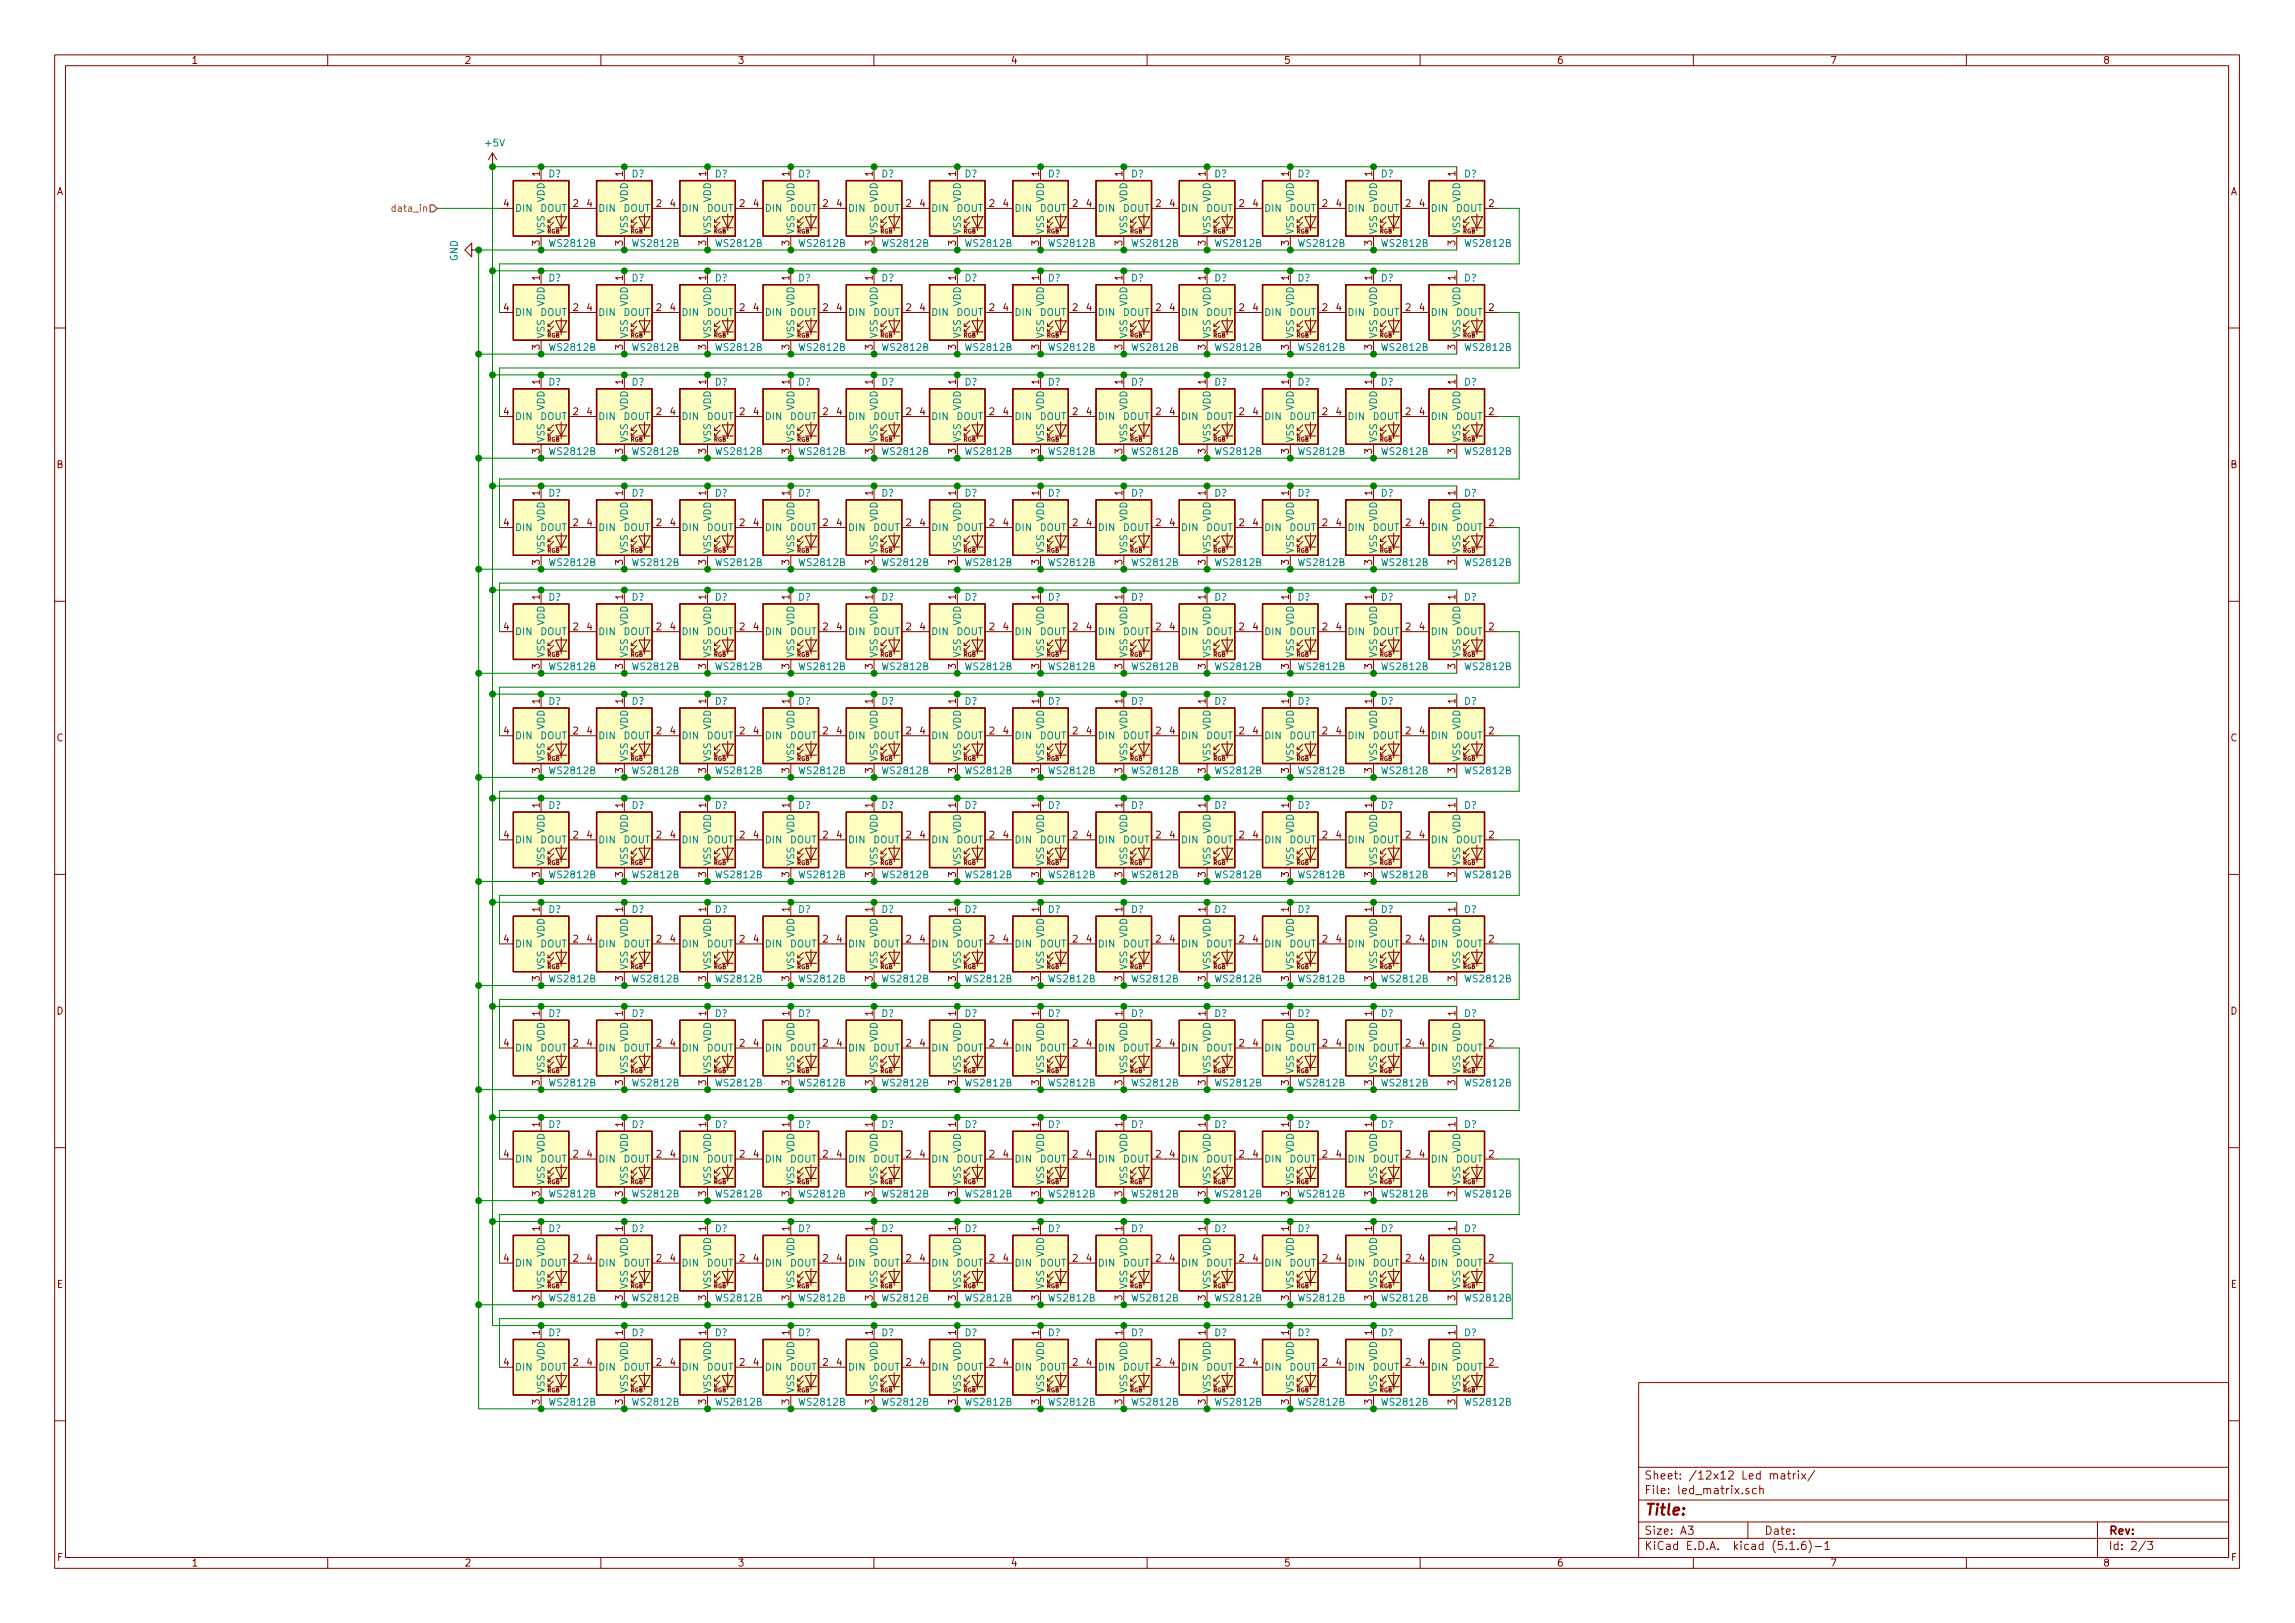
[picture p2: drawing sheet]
<svg xmlns="http://www.w3.org/2000/svg" width="420mm" height="297mm" viewBox="0 0 420 297" stroke-linecap="round" stroke-linejoin="round" font-family="sans-serif">
<defs><g id="words">
<text font-size="2.8" fill="#840000" x="301" y="277.3">Title:</text>
<g font-size="2.1" fill="#840000">
<text x="301" y="273.5">File: led_matrix.sch</text>
<text x="301" y="270.8">Sheet: /12x12 Led matrix/</text>
<text x="301" y="280.9">Size: A3</text>
<text x="323" y="280.9">Date:</text>
<text x="386" y="280.9">Rev:</text>
<text x="301" y="283.7">KiCad E.D.A. kicad (5.1.6)-1</text>
<text x="386" y="283.7">Id: 2/3</text>
</g>
<g font-size="1.8" fill="#840000">
<text x="35" y="11.7">1</text>
<text x="85" y="11.7">2</text>
<text x="135" y="11.7">3</text>
<text x="185" y="11.7">4</text>
<text x="235" y="11.7">5</text>
<text x="285" y="11.7">6</text>
<text x="335" y="11.7">7</text>
<text x="385" y="11.7">8</text>
<text x="10.4" y="35.7">A</text>
<text x="98.8" y="32.3" transform="rotate(-90 98.8 32.3)">1</text>
<text x="114" y="32.3" transform="rotate(-90 114 32.3)">1</text>
<text x="129.3" y="32.3" transform="rotate(-90 129.3 32.3)">1</text>
<text x="144.5" y="32.3" transform="rotate(-90 144.5 32.3)">1</text>
<text x="159.8" y="32.3" transform="rotate(-90 159.8 32.3)">1</text>
<text x="175" y="32.3" transform="rotate(-90 175 32.3)">1</text>
<text x="190.2" y="32.3" transform="rotate(-90 190.2 32.3)">1</text>
<text x="205.5" y="32.3" transform="rotate(-90 205.5 32.3)">1</text>
<text x="220.7" y="32.3" transform="rotate(-90 220.7 32.3)">1</text>
<text x="236" y="32.3" transform="rotate(-90 236 32.3)">1</text>
<text x="251.2" y="32.3" transform="rotate(-90 251.2 32.3)">1</text>
<text x="266.4" y="32.3" transform="rotate(-90 266.4 32.3)">1</text>
<text x="408.4" y="35.7">A</text>
<text x="92.2" y="37.9">4</text>
<text x="104.9" y="37.9">2</text>
<text x="107.5" y="37.9">4</text>
<text x="120.2" y="37.9">2</text>
<text x="122.7" y="37.9">4</text>
<text x="135.4" y="37.9">2</text>
<text x="137.9" y="37.9">4</text>
<text x="150.6" y="37.9">2</text>
<text x="153.2" y="37.9">4</text>
<text x="165.9" y="37.9">2</text>
<text x="168.4" y="37.9">4</text>
<text x="181.1" y="37.9">2</text>
<text x="183.7" y="37.9">4</text>
<text x="196.4" y="37.9">2</text>
<text x="198.9" y="37.9">4</text>
<text x="211.6" y="37.9">2</text>
<text x="214.1" y="37.9">4</text>
<text x="226.8" y="37.9">2</text>
<text x="229.4" y="37.9">4</text>
<text x="242.1" y="37.9">2</text>
<text x="244.6" y="37.9">4</text>
<text x="257.3" y="37.9">2</text>
<text x="259.9" y="37.9">4</text>
<text x="272.6" y="37.9">2</text>
<text x="98.8" y="45" transform="rotate(-90 98.8 45)">3</text>
<text x="114" y="45" transform="rotate(-90 114 45)">3</text>
<text x="129.3" y="45" transform="rotate(-90 129.3 45)">3</text>
<text x="144.5" y="45" transform="rotate(-90 144.5 45)">3</text>
<text x="159.8" y="45" transform="rotate(-90 159.8 45)">3</text>
<text x="175" y="45" transform="rotate(-90 175 45)">3</text>
<text x="190.2" y="45" transform="rotate(-90 190.2 45)">3</text>
<text x="205.5" y="45" transform="rotate(-90 205.5 45)">3</text>
<text x="220.7" y="45" transform="rotate(-90 220.7 45)">3</text>
<text x="236" y="45" transform="rotate(-90 236 45)">3</text>
<text x="251.2" y="45" transform="rotate(-90 251.2 45)">3</text>
<text x="266.4" y="45" transform="rotate(-90 266.4 45)">3</text>
<text x="98.8" y="51.3" transform="rotate(-90 98.8 51.3)">1</text>
<text x="114" y="51.3" transform="rotate(-90 114 51.3)">1</text>
<text x="129.3" y="51.3" transform="rotate(-90 129.3 51.3)">1</text>
<text x="144.5" y="51.3" transform="rotate(-90 144.5 51.3)">1</text>
<text x="159.8" y="51.3" transform="rotate(-90 159.8 51.3)">1</text>
<text x="175" y="51.3" transform="rotate(-90 175 51.3)">1</text>
<text x="190.2" y="51.3" transform="rotate(-90 190.2 51.3)">1</text>
<text x="205.5" y="51.3" transform="rotate(-90 205.5 51.3)">1</text>
<text x="220.7" y="51.3" transform="rotate(-90 220.7 51.3)">1</text>
<text x="236" y="51.3" transform="rotate(-90 236 51.3)">1</text>
<text x="251.2" y="51.3" transform="rotate(-90 251.2 51.3)">1</text>
<text x="266.4" y="51.3" transform="rotate(-90 266.4 51.3)">1</text>
<text x="92.2" y="56.9">4</text>
<text x="104.9" y="56.9">2</text>
<text x="107.5" y="56.9">4</text>
<text x="120.2" y="56.9">2</text>
<text x="122.7" y="56.9">4</text>
<text x="135.4" y="56.9">2</text>
<text x="137.9" y="56.9">4</text>
<text x="150.6" y="56.9">2</text>
<text x="153.2" y="56.9">4</text>
<text x="165.9" y="56.9">2</text>
<text x="168.4" y="56.9">4</text>
<text x="181.1" y="56.9">2</text>
<text x="183.7" y="56.9">4</text>
<text x="196.4" y="56.9">2</text>
<text x="198.9" y="56.9">4</text>
<text x="211.6" y="56.9">2</text>
<text x="214.1" y="56.9">4</text>
<text x="226.8" y="56.9">2</text>
<text x="229.4" y="56.9">4</text>
<text x="242.1" y="56.9">2</text>
<text x="244.6" y="56.9">4</text>
<text x="257.3" y="56.9">2</text>
<text x="259.9" y="56.9">4</text>
<text x="272.6" y="56.9">2</text>
<text x="98.8" y="64" transform="rotate(-90 98.8 64)">3</text>
<text x="114" y="64" transform="rotate(-90 114 64)">3</text>
<text x="129.3" y="64" transform="rotate(-90 129.3 64)">3</text>
<text x="144.5" y="64" transform="rotate(-90 144.5 64)">3</text>
<text x="159.8" y="64" transform="rotate(-90 159.8 64)">3</text>
<text x="175" y="64" transform="rotate(-90 175 64)">3</text>
<text x="190.2" y="64" transform="rotate(-90 190.2 64)">3</text>
<text x="205.5" y="64" transform="rotate(-90 205.5 64)">3</text>
<text x="220.7" y="64" transform="rotate(-90 220.7 64)">3</text>
<text x="236" y="64" transform="rotate(-90 236 64)">3</text>
<text x="251.2" y="64" transform="rotate(-90 251.2 64)">3</text>
<text x="266.4" y="64" transform="rotate(-90 266.4 64)">3</text>
<text x="98.8" y="70.4" transform="rotate(-90 98.8 70.4)">1</text>
<text x="114" y="70.4" transform="rotate(-90 114 70.4)">1</text>
<text x="129.3" y="70.4" transform="rotate(-90 129.3 70.4)">1</text>
<text x="144.5" y="70.4" transform="rotate(-90 144.5 70.4)">1</text>
<text x="159.8" y="70.4" transform="rotate(-90 159.8 70.4)">1</text>
<text x="175" y="70.4" transform="rotate(-90 175 70.4)">1</text>
<text x="190.2" y="70.4" transform="rotate(-90 190.2 70.4)">1</text>
<text x="205.5" y="70.4" transform="rotate(-90 205.5 70.4)">1</text>
<text x="220.7" y="70.4" transform="rotate(-90 220.7 70.4)">1</text>
<text x="236" y="70.4" transform="rotate(-90 236 70.4)">1</text>
<text x="251.2" y="70.4" transform="rotate(-90 251.2 70.4)">1</text>
<text x="266.4" y="70.4" transform="rotate(-90 266.4 70.4)">1</text>
<text x="92.2" y="76">4</text>
<text x="104.9" y="76">2</text>
<text x="107.5" y="76">4</text>
<text x="120.2" y="76">2</text>
<text x="122.7" y="76">4</text>
<text x="135.4" y="76">2</text>
<text x="137.9" y="76">4</text>
<text x="150.6" y="76">2</text>
<text x="153.2" y="76">4</text>
<text x="165.9" y="76">2</text>
<text x="168.4" y="76">4</text>
<text x="181.1" y="76">2</text>
<text x="183.7" y="76">4</text>
<text x="196.4" y="76">2</text>
<text x="198.9" y="76">4</text>
<text x="211.6" y="76">2</text>
<text x="214.1" y="76">4</text>
<text x="226.8" y="76">2</text>
<text x="229.4" y="76">4</text>
<text x="242.1" y="76">2</text>
<text x="244.6" y="76">4</text>
<text x="257.3" y="76">2</text>
<text x="259.9" y="76">4</text>
<text x="272.6" y="76">2</text>
<text x="98.8" y="83.1" transform="rotate(-90 98.8 83.1)">3</text>
<text x="114" y="83.1" transform="rotate(-90 114 83.1)">3</text>
<text x="129.3" y="83.1" transform="rotate(-90 129.3 83.1)">3</text>
<text x="144.5" y="83.1" transform="rotate(-90 144.5 83.1)">3</text>
<text x="159.8" y="83.1" transform="rotate(-90 159.8 83.1)">3</text>
<text x="175" y="83.1" transform="rotate(-90 175 83.1)">3</text>
<text x="190.2" y="83.1" transform="rotate(-90 190.2 83.1)">3</text>
<text x="205.5" y="83.1" transform="rotate(-90 205.5 83.1)">3</text>
<text x="220.7" y="83.1" transform="rotate(-90 220.7 83.1)">3</text>
<text x="236" y="83.1" transform="rotate(-90 236 83.1)">3</text>
<text x="251.2" y="83.1" transform="rotate(-90 251.2 83.1)">3</text>
<text x="266.4" y="83.1" transform="rotate(-90 266.4 83.1)">3</text>
<text x="10.4" y="85.7">B</text>
<text x="408.4" y="85.7">B</text>
<text x="98.8" y="90.7" transform="rotate(-90 98.8 90.7)">1</text>
<text x="114" y="90.7" transform="rotate(-90 114 90.7)">1</text>
<text x="129.3" y="90.7" transform="rotate(-90 129.3 90.7)">1</text>
<text x="144.5" y="90.7" transform="rotate(-90 144.5 90.7)">1</text>
<text x="159.8" y="90.7" transform="rotate(-90 159.8 90.7)">1</text>
<text x="175" y="90.7" transform="rotate(-90 175 90.7)">1</text>
<text x="190.2" y="90.7" transform="rotate(-90 190.2 90.7)">1</text>
<text x="205.5" y="90.7" transform="rotate(-90 205.5 90.7)">1</text>
<text x="220.7" y="90.7" transform="rotate(-90 220.7 90.7)">1</text>
<text x="236" y="90.7" transform="rotate(-90 236 90.7)">1</text>
<text x="251.2" y="90.7" transform="rotate(-90 251.2 90.7)">1</text>
<text x="266.4" y="90.7" transform="rotate(-90 266.4 90.7)">1</text>
<text x="92.2" y="96.3">4</text>
<text x="104.9" y="96.3">2</text>
<text x="107.5" y="96.3">4</text>
<text x="120.2" y="96.3">2</text>
<text x="122.7" y="96.3">4</text>
<text x="135.4" y="96.3">2</text>
<text x="137.9" y="96.3">4</text>
<text x="150.6" y="96.3">2</text>
<text x="153.2" y="96.3">4</text>
<text x="165.9" y="96.3">2</text>
<text x="168.4" y="96.3">4</text>
<text x="181.1" y="96.3">2</text>
<text x="183.7" y="96.3">4</text>
<text x="196.4" y="96.3">2</text>
<text x="198.9" y="96.3">4</text>
<text x="211.6" y="96.3">2</text>
<text x="214.1" y="96.3">4</text>
<text x="226.8" y="96.3">2</text>
<text x="229.4" y="96.3">4</text>
<text x="242.1" y="96.3">2</text>
<text x="244.6" y="96.3">4</text>
<text x="257.3" y="96.3">2</text>
<text x="259.9" y="96.3">4</text>
<text x="272.6" y="96.3">2</text>
<text x="98.8" y="103.4" transform="rotate(-90 98.8 103.4)">3</text>
<text x="114" y="103.4" transform="rotate(-90 114 103.4)">3</text>
<text x="129.3" y="103.4" transform="rotate(-90 129.3 103.4)">3</text>
<text x="144.5" y="103.4" transform="rotate(-90 144.5 103.4)">3</text>
<text x="159.8" y="103.4" transform="rotate(-90 159.8 103.4)">3</text>
<text x="175" y="103.4" transform="rotate(-90 175 103.4)">3</text>
<text x="190.2" y="103.4" transform="rotate(-90 190.2 103.4)">3</text>
<text x="205.5" y="103.4" transform="rotate(-90 205.5 103.4)">3</text>
<text x="220.7" y="103.4" transform="rotate(-90 220.7 103.4)">3</text>
<text x="236" y="103.4" transform="rotate(-90 236 103.4)">3</text>
<text x="251.2" y="103.4" transform="rotate(-90 251.2 103.4)">3</text>
<text x="266.4" y="103.4" transform="rotate(-90 266.4 103.4)">3</text>
<text x="98.8" y="109.7" transform="rotate(-90 98.8 109.7)">1</text>
<text x="114" y="109.7" transform="rotate(-90 114 109.7)">1</text>
<text x="129.3" y="109.7" transform="rotate(-90 129.3 109.7)">1</text>
<text x="144.5" y="109.7" transform="rotate(-90 144.5 109.7)">1</text>
<text x="159.8" y="109.7" transform="rotate(-90 159.8 109.7)">1</text>
<text x="175" y="109.7" transform="rotate(-90 175 109.7)">1</text>
<text x="190.2" y="109.7" transform="rotate(-90 190.2 109.7)">1</text>
<text x="205.5" y="109.7" transform="rotate(-90 205.5 109.7)">1</text>
<text x="220.7" y="109.7" transform="rotate(-90 220.7 109.7)">1</text>
<text x="236" y="109.7" transform="rotate(-90 236 109.7)">1</text>
<text x="251.2" y="109.7" transform="rotate(-90 251.2 109.7)">1</text>
<text x="266.4" y="109.7" transform="rotate(-90 266.4 109.7)">1</text>
<text x="92.2" y="115.4">4</text>
<text x="104.9" y="115.4">2</text>
<text x="107.5" y="115.4">4</text>
<text x="120.2" y="115.4">2</text>
<text x="122.7" y="115.4">4</text>
<text x="135.4" y="115.4">2</text>
<text x="137.9" y="115.4">4</text>
<text x="150.6" y="115.4">2</text>
<text x="153.2" y="115.4">4</text>
<text x="165.9" y="115.4">2</text>
<text x="168.4" y="115.4">4</text>
<text x="181.1" y="115.4">2</text>
<text x="183.7" y="115.4">4</text>
<text x="196.4" y="115.4">2</text>
<text x="198.9" y="115.4">4</text>
<text x="211.6" y="115.4">2</text>
<text x="214.1" y="115.4">4</text>
<text x="226.8" y="115.4">2</text>
<text x="229.4" y="115.4">4</text>
<text x="242.1" y="115.4">2</text>
<text x="244.6" y="115.4">4</text>
<text x="257.3" y="115.4">2</text>
<text x="259.9" y="115.4">4</text>
<text x="272.6" y="115.4">2</text>
<text x="98.8" y="122.4" transform="rotate(-90 98.8 122.4)">3</text>
<text x="114" y="122.4" transform="rotate(-90 114 122.4)">3</text>
<text x="129.3" y="122.4" transform="rotate(-90 129.3 122.4)">3</text>
<text x="144.5" y="122.4" transform="rotate(-90 144.5 122.4)">3</text>
<text x="159.8" y="122.4" transform="rotate(-90 159.8 122.4)">3</text>
<text x="175" y="122.4" transform="rotate(-90 175 122.4)">3</text>
<text x="190.2" y="122.4" transform="rotate(-90 190.2 122.4)">3</text>
<text x="205.5" y="122.4" transform="rotate(-90 205.5 122.4)">3</text>
<text x="220.7" y="122.4" transform="rotate(-90 220.7 122.4)">3</text>
<text x="236" y="122.4" transform="rotate(-90 236 122.4)">3</text>
<text x="251.2" y="122.4" transform="rotate(-90 251.2 122.4)">3</text>
<text x="266.4" y="122.4" transform="rotate(-90 266.4 122.4)">3</text>
<text x="98.8" y="128.8" transform="rotate(-90 98.8 128.8)">1</text>
<text x="114" y="128.8" transform="rotate(-90 114 128.8)">1</text>
<text x="129.3" y="128.8" transform="rotate(-90 129.3 128.8)">1</text>
<text x="144.5" y="128.8" transform="rotate(-90 144.5 128.8)">1</text>
<text x="159.8" y="128.8" transform="rotate(-90 159.8 128.8)">1</text>
<text x="175" y="128.8" transform="rotate(-90 175 128.8)">1</text>
<text x="190.2" y="128.8" transform="rotate(-90 190.2 128.8)">1</text>
<text x="205.5" y="128.8" transform="rotate(-90 205.5 128.8)">1</text>
<text x="220.7" y="128.8" transform="rotate(-90 220.7 128.8)">1</text>
<text x="236" y="128.8" transform="rotate(-90 236 128.8)">1</text>
<text x="251.2" y="128.8" transform="rotate(-90 251.2 128.8)">1</text>
<text x="266.4" y="128.8" transform="rotate(-90 266.4 128.8)">1</text>
<text x="10.4" y="135.7">C</text>
<text x="92.2" y="134.4">4</text>
<text x="104.9" y="134.4">2</text>
<text x="107.5" y="134.4">4</text>
<text x="120.2" y="134.4">2</text>
<text x="122.7" y="134.4">4</text>
<text x="135.4" y="134.4">2</text>
<text x="137.9" y="134.4">4</text>
<text x="150.6" y="134.4">2</text>
<text x="153.2" y="134.4">4</text>
<text x="165.9" y="134.4">2</text>
<text x="168.4" y="134.4">4</text>
<text x="181.1" y="134.4">2</text>
<text x="183.7" y="134.4">4</text>
<text x="196.4" y="134.4">2</text>
<text x="198.9" y="134.4">4</text>
<text x="211.6" y="134.4">2</text>
<text x="214.1" y="134.4">4</text>
<text x="226.8" y="134.4">2</text>
<text x="229.4" y="134.4">4</text>
<text x="242.1" y="134.4">2</text>
<text x="244.6" y="134.4">4</text>
<text x="257.3" y="134.4">2</text>
<text x="259.9" y="134.4">4</text>
<text x="272.6" y="134.4">2</text>
<text x="408.4" y="135.7">C</text>
<text x="98.8" y="141.5" transform="rotate(-90 98.8 141.5)">3</text>
<text x="114" y="141.5" transform="rotate(-90 114 141.5)">3</text>
<text x="129.3" y="141.5" transform="rotate(-90 129.3 141.5)">3</text>
<text x="144.5" y="141.5" transform="rotate(-90 144.5 141.5)">3</text>
<text x="159.8" y="141.5" transform="rotate(-90 159.8 141.5)">3</text>
<text x="175" y="141.5" transform="rotate(-90 175 141.5)">3</text>
<text x="190.2" y="141.5" transform="rotate(-90 190.2 141.5)">3</text>
<text x="205.5" y="141.5" transform="rotate(-90 205.5 141.5)">3</text>
<text x="220.7" y="141.5" transform="rotate(-90 220.7 141.5)">3</text>
<text x="236" y="141.5" transform="rotate(-90 236 141.5)">3</text>
<text x="251.2" y="141.5" transform="rotate(-90 251.2 141.5)">3</text>
<text x="266.4" y="141.5" transform="rotate(-90 266.4 141.5)">3</text>
<text x="98.8" y="147.8" transform="rotate(-90 98.8 147.8)">1</text>
<text x="114" y="147.8" transform="rotate(-90 114 147.8)">1</text>
<text x="129.3" y="147.8" transform="rotate(-90 129.3 147.8)">1</text>
<text x="144.5" y="147.8" transform="rotate(-90 144.5 147.8)">1</text>
<text x="159.8" y="147.8" transform="rotate(-90 159.8 147.8)">1</text>
<text x="175" y="147.8" transform="rotate(-90 175 147.8)">1</text>
<text x="190.2" y="147.8" transform="rotate(-90 190.2 147.8)">1</text>
<text x="205.5" y="147.8" transform="rotate(-90 205.5 147.8)">1</text>
<text x="220.7" y="147.8" transform="rotate(-90 220.7 147.8)">1</text>
<text x="236" y="147.8" transform="rotate(-90 236 147.8)">1</text>
<text x="251.2" y="147.8" transform="rotate(-90 251.2 147.8)">1</text>
<text x="266.4" y="147.8" transform="rotate(-90 266.4 147.8)">1</text>
<text x="92.2" y="153.5">4</text>
<text x="104.9" y="153.5">2</text>
<text x="107.5" y="153.5">4</text>
<text x="120.2" y="153.5">2</text>
<text x="122.7" y="153.5">4</text>
<text x="135.4" y="153.5">2</text>
<text x="137.9" y="153.5">4</text>
<text x="150.6" y="153.5">2</text>
<text x="153.2" y="153.5">4</text>
<text x="165.9" y="153.5">2</text>
<text x="168.4" y="153.5">4</text>
<text x="181.1" y="153.5">2</text>
<text x="183.7" y="153.5">4</text>
<text x="196.4" y="153.5">2</text>
<text x="198.9" y="153.5">4</text>
<text x="211.6" y="153.5">2</text>
<text x="214.1" y="153.5">4</text>
<text x="226.8" y="153.5">2</text>
<text x="229.4" y="153.5">4</text>
<text x="242.1" y="153.5">2</text>
<text x="244.6" y="153.5">4</text>
<text x="257.3" y="153.5">2</text>
<text x="259.9" y="153.5">4</text>
<text x="272.6" y="153.5">2</text>
<text x="98.8" y="160.5" transform="rotate(-90 98.8 160.5)">3</text>
<text x="114" y="160.5" transform="rotate(-90 114 160.5)">3</text>
<text x="129.3" y="160.5" transform="rotate(-90 129.3 160.5)">3</text>
<text x="144.5" y="160.5" transform="rotate(-90 144.5 160.5)">3</text>
<text x="159.8" y="160.5" transform="rotate(-90 159.8 160.5)">3</text>
<text x="175" y="160.5" transform="rotate(-90 175 160.5)">3</text>
<text x="190.2" y="160.5" transform="rotate(-90 190.2 160.5)">3</text>
<text x="205.5" y="160.5" transform="rotate(-90 205.5 160.5)">3</text>
<text x="220.7" y="160.5" transform="rotate(-90 220.7 160.5)">3</text>
<text x="236" y="160.5" transform="rotate(-90 236 160.5)">3</text>
<text x="251.2" y="160.5" transform="rotate(-90 251.2 160.5)">3</text>
<text x="266.4" y="160.5" transform="rotate(-90 266.4 160.5)">3</text>
<text x="98.8" y="166.9" transform="rotate(-90 98.8 166.9)">1</text>
<text x="114" y="166.9" transform="rotate(-90 114 166.9)">1</text>
<text x="129.3" y="166.9" transform="rotate(-90 129.3 166.9)">1</text>
<text x="144.5" y="166.9" transform="rotate(-90 144.5 166.9)">1</text>
<text x="159.8" y="166.9" transform="rotate(-90 159.8 166.9)">1</text>
<text x="175" y="166.9" transform="rotate(-90 175 166.9)">1</text>
<text x="190.2" y="166.9" transform="rotate(-90 190.2 166.9)">1</text>
<text x="205.5" y="166.9" transform="rotate(-90 205.5 166.9)">1</text>
<text x="220.7" y="166.9" transform="rotate(-90 220.7 166.9)">1</text>
<text x="236" y="166.9" transform="rotate(-90 236 166.9)">1</text>
<text x="251.2" y="166.9" transform="rotate(-90 251.2 166.9)">1</text>
<text x="266.4" y="166.9" transform="rotate(-90 266.4 166.9)">1</text>
<text x="92.2" y="172.5">4</text>
<text x="104.9" y="172.5">2</text>
<text x="107.5" y="172.5">4</text>
<text x="120.2" y="172.5">2</text>
<text x="122.7" y="172.5">4</text>
<text x="135.4" y="172.5">2</text>
<text x="137.9" y="172.5">4</text>
<text x="150.6" y="172.5">2</text>
<text x="153.2" y="172.5">4</text>
<text x="165.9" y="172.5">2</text>
<text x="168.4" y="172.5">4</text>
<text x="181.1" y="172.5">2</text>
<text x="183.7" y="172.5">4</text>
<text x="196.4" y="172.5">2</text>
<text x="198.9" y="172.5">4</text>
<text x="211.6" y="172.5">2</text>
<text x="214.1" y="172.5">4</text>
<text x="226.8" y="172.5">2</text>
<text x="229.4" y="172.5">4</text>
<text x="242.1" y="172.5">2</text>
<text x="244.6" y="172.5">4</text>
<text x="257.3" y="172.5">2</text>
<text x="259.9" y="172.5">4</text>
<text x="272.6" y="172.5">2</text>
<text x="98.8" y="179.6" transform="rotate(-90 98.8 179.6)">3</text>
<text x="114" y="179.6" transform="rotate(-90 114 179.6)">3</text>
<text x="129.3" y="179.6" transform="rotate(-90 129.3 179.6)">3</text>
<text x="144.5" y="179.6" transform="rotate(-90 144.5 179.6)">3</text>
<text x="159.8" y="179.6" transform="rotate(-90 159.8 179.6)">3</text>
<text x="175" y="179.6" transform="rotate(-90 175 179.6)">3</text>
<text x="190.2" y="179.6" transform="rotate(-90 190.2 179.6)">3</text>
<text x="205.5" y="179.6" transform="rotate(-90 205.5 179.6)">3</text>
<text x="220.7" y="179.6" transform="rotate(-90 220.7 179.6)">3</text>
<text x="236" y="179.6" transform="rotate(-90 236 179.6)">3</text>
<text x="251.2" y="179.6" transform="rotate(-90 251.2 179.6)">3</text>
<text x="266.4" y="179.6" transform="rotate(-90 266.4 179.6)">3</text>
<text x="10.4" y="185.7">D</text>
<text x="98.8" y="185.9" transform="rotate(-90 98.8 185.9)">1</text>
<text x="114" y="185.9" transform="rotate(-90 114 185.9)">1</text>
<text x="129.3" y="185.9" transform="rotate(-90 129.3 185.9)">1</text>
<text x="144.5" y="185.9" transform="rotate(-90 144.5 185.9)">1</text>
<text x="159.8" y="185.9" transform="rotate(-90 159.8 185.9)">1</text>
<text x="175" y="185.9" transform="rotate(-90 175 185.9)">1</text>
<text x="190.2" y="185.9" transform="rotate(-90 190.2 185.9)">1</text>
<text x="205.5" y="185.9" transform="rotate(-90 205.5 185.9)">1</text>
<text x="220.7" y="185.9" transform="rotate(-90 220.7 185.9)">1</text>
<text x="236" y="185.9" transform="rotate(-90 236 185.9)">1</text>
<text x="251.2" y="185.9" transform="rotate(-90 251.2 185.9)">1</text>
<text x="266.4" y="185.9" transform="rotate(-90 266.4 185.9)">1</text>
<text x="408.4" y="185.7">D</text>
<text x="92.2" y="191.6">4</text>
<text x="104.9" y="191.6">2</text>
<text x="107.5" y="191.6">4</text>
<text x="120.2" y="191.6">2</text>
<text x="122.7" y="191.6">4</text>
<text x="135.4" y="191.6">2</text>
<text x="137.9" y="191.6">4</text>
<text x="150.6" y="191.6">2</text>
<text x="153.2" y="191.6">4</text>
<text x="165.9" y="191.6">2</text>
<text x="168.4" y="191.6">4</text>
<text x="181.1" y="191.6">2</text>
<text x="183.7" y="191.6">4</text>
<text x="196.4" y="191.6">2</text>
<text x="198.9" y="191.6">4</text>
<text x="211.6" y="191.6">2</text>
<text x="214.1" y="191.6">4</text>
<text x="226.8" y="191.6">2</text>
<text x="229.4" y="191.6">4</text>
<text x="242.1" y="191.6">2</text>
<text x="244.6" y="191.6">4</text>
<text x="257.3" y="191.6">2</text>
<text x="259.9" y="191.6">4</text>
<text x="272.6" y="191.6">2</text>
<text x="98.8" y="198.6" transform="rotate(-90 98.8 198.6)">3</text>
<text x="114" y="198.6" transform="rotate(-90 114 198.6)">3</text>
<text x="129.3" y="198.6" transform="rotate(-90 129.3 198.6)">3</text>
<text x="144.5" y="198.6" transform="rotate(-90 144.5 198.6)">3</text>
<text x="159.8" y="198.6" transform="rotate(-90 159.8 198.6)">3</text>
<text x="175" y="198.6" transform="rotate(-90 175 198.6)">3</text>
<text x="190.2" y="198.6" transform="rotate(-90 190.2 198.6)">3</text>
<text x="205.5" y="198.6" transform="rotate(-90 205.5 198.6)">3</text>
<text x="220.7" y="198.6" transform="rotate(-90 220.7 198.6)">3</text>
<text x="236" y="198.6" transform="rotate(-90 236 198.6)">3</text>
<text x="251.2" y="198.6" transform="rotate(-90 251.2 198.6)">3</text>
<text x="266.4" y="198.6" transform="rotate(-90 266.4 198.6)">3</text>
<text x="98.8" y="206.3" transform="rotate(-90 98.8 206.3)">1</text>
<text x="114" y="206.3" transform="rotate(-90 114 206.3)">1</text>
<text x="129.3" y="206.3" transform="rotate(-90 129.3 206.3)">1</text>
<text x="144.5" y="206.3" transform="rotate(-90 144.5 206.3)">1</text>
<text x="159.8" y="206.3" transform="rotate(-90 159.8 206.3)">1</text>
<text x="175" y="206.3" transform="rotate(-90 175 206.3)">1</text>
<text x="190.2" y="206.3" transform="rotate(-90 190.2 206.3)">1</text>
<text x="205.5" y="206.3" transform="rotate(-90 205.5 206.3)">1</text>
<text x="220.7" y="206.3" transform="rotate(-90 220.7 206.3)">1</text>
<text x="236" y="206.3" transform="rotate(-90 236 206.3)">1</text>
<text x="251.2" y="206.3" transform="rotate(-90 251.2 206.3)">1</text>
<text x="266.4" y="206.3" transform="rotate(-90 266.4 206.3)">1</text>
<text x="92.2" y="211.9">4</text>
<text x="104.9" y="211.9">2</text>
<text x="107.5" y="211.9">4</text>
<text x="120.2" y="211.9">2</text>
<text x="122.7" y="211.9">4</text>
<text x="135.4" y="211.9">2</text>
<text x="137.9" y="211.9">4</text>
<text x="150.6" y="211.9">2</text>
<text x="153.2" y="211.9">4</text>
<text x="165.9" y="211.9">2</text>
<text x="168.4" y="211.9">4</text>
<text x="181.1" y="211.9">2</text>
<text x="183.7" y="211.9">4</text>
<text x="196.4" y="211.9">2</text>
<text x="198.9" y="211.9">4</text>
<text x="211.6" y="211.9">2</text>
<text x="214.1" y="211.9">4</text>
<text x="226.8" y="211.9">2</text>
<text x="229.4" y="211.9">4</text>
<text x="242.1" y="211.9">2</text>
<text x="244.6" y="211.9">4</text>
<text x="257.3" y="211.9">2</text>
<text x="259.9" y="211.9">4</text>
<text x="272.6" y="211.9">2</text>
<text x="98.8" y="219" transform="rotate(-90 98.8 219)">3</text>
<text x="114" y="219" transform="rotate(-90 114 219)">3</text>
<text x="129.3" y="219" transform="rotate(-90 129.3 219)">3</text>
<text x="144.5" y="219" transform="rotate(-90 144.5 219)">3</text>
<text x="159.8" y="219" transform="rotate(-90 159.8 219)">3</text>
<text x="175" y="219" transform="rotate(-90 175 219)">3</text>
<text x="190.2" y="219" transform="rotate(-90 190.2 219)">3</text>
<text x="205.5" y="219" transform="rotate(-90 205.5 219)">3</text>
<text x="220.7" y="219" transform="rotate(-90 220.7 219)">3</text>
<text x="236" y="219" transform="rotate(-90 236 219)">3</text>
<text x="251.2" y="219" transform="rotate(-90 251.2 219)">3</text>
<text x="266.4" y="219" transform="rotate(-90 266.4 219)">3</text>
<text x="98.8" y="225.3" transform="rotate(-90 98.8 225.3)">1</text>
<text x="114" y="225.3" transform="rotate(-90 114 225.3)">1</text>
<text x="129.3" y="225.3" transform="rotate(-90 129.3 225.3)">1</text>
<text x="144.5" y="225.3" transform="rotate(-90 144.5 225.3)">1</text>
<text x="159.8" y="225.3" transform="rotate(-90 159.8 225.3)">1</text>
<text x="175" y="225.3" transform="rotate(-90 175 225.3)">1</text>
<text x="190.2" y="225.3" transform="rotate(-90 190.2 225.3)">1</text>
<text x="205.5" y="225.3" transform="rotate(-90 205.5 225.3)">1</text>
<text x="220.7" y="225.3" transform="rotate(-90 220.7 225.3)">1</text>
<text x="236" y="225.3" transform="rotate(-90 236 225.3)">1</text>
<text x="251.2" y="225.3" transform="rotate(-90 251.2 225.3)">1</text>
<text x="266.4" y="225.3" transform="rotate(-90 266.4 225.3)">1</text>
<text x="92.2" y="230.9">4</text>
<text x="104.9" y="230.9">2</text>
<text x="107.5" y="230.9">4</text>
<text x="120.2" y="230.9">2</text>
<text x="122.7" y="230.9">4</text>
<text x="135.4" y="230.9">2</text>
<text x="137.9" y="230.9">4</text>
<text x="150.6" y="230.9">2</text>
<text x="153.2" y="230.9">4</text>
<text x="165.9" y="230.9">2</text>
<text x="168.4" y="230.9">4</text>
<text x="181.1" y="230.9">2</text>
<text x="183.7" y="230.9">4</text>
<text x="196.4" y="230.9">2</text>
<text x="198.9" y="230.9">4</text>
<text x="211.6" y="230.9">2</text>
<text x="214.1" y="230.9">4</text>
<text x="226.8" y="230.9">2</text>
<text x="229.4" y="230.9">4</text>
<text x="242.1" y="230.9">2</text>
<text x="244.6" y="230.9">4</text>
<text x="257.3" y="230.9">2</text>
<text x="259.9" y="230.9">4</text>
<text x="272.6" y="230.9">2</text>
<text x="10.4" y="235.7">E</text>
<text x="98.8" y="238" transform="rotate(-90 98.8 238)">3</text>
<text x="114" y="238" transform="rotate(-90 114 238)">3</text>
<text x="129.3" y="238" transform="rotate(-90 129.3 238)">3</text>
<text x="144.5" y="238" transform="rotate(-90 144.5 238)">3</text>
<text x="159.8" y="238" transform="rotate(-90 159.8 238)">3</text>
<text x="175" y="238" transform="rotate(-90 175 238)">3</text>
<text x="190.2" y="238" transform="rotate(-90 190.2 238)">3</text>
<text x="205.5" y="238" transform="rotate(-90 205.5 238)">3</text>
<text x="220.7" y="238" transform="rotate(-90 220.7 238)">3</text>
<text x="236" y="238" transform="rotate(-90 236 238)">3</text>
<text x="251.2" y="238" transform="rotate(-90 251.2 238)">3</text>
<text x="266.4" y="238" transform="rotate(-90 266.4 238)">3</text>
<text x="408.4" y="235.7">E</text>
<text x="98.8" y="244.4" transform="rotate(-90 98.8 244.4)">1</text>
<text x="114" y="244.4" transform="rotate(-90 114 244.4)">1</text>
<text x="129.3" y="244.4" transform="rotate(-90 129.3 244.4)">1</text>
<text x="144.5" y="244.4" transform="rotate(-90 144.5 244.4)">1</text>
<text x="159.8" y="244.4" transform="rotate(-90 159.8 244.4)">1</text>
<text x="175" y="244.4" transform="rotate(-90 175 244.4)">1</text>
<text x="190.2" y="244.4" transform="rotate(-90 190.2 244.4)">1</text>
<text x="205.5" y="244.4" transform="rotate(-90 205.5 244.4)">1</text>
<text x="220.7" y="244.4" transform="rotate(-90 220.7 244.4)">1</text>
<text x="236" y="244.4" transform="rotate(-90 236 244.4)">1</text>
<text x="251.2" y="244.4" transform="rotate(-90 251.2 244.4)">1</text>
<text x="266.4" y="244.4" transform="rotate(-90 266.4 244.4)">1</text>
<text x="92.2" y="250">4</text>
<text x="104.9" y="250">2</text>
<text x="107.5" y="250">4</text>
<text x="120.2" y="250">2</text>
<text x="122.7" y="250">4</text>
<text x="135.4" y="250">2</text>
<text x="137.9" y="250">4</text>
<text x="150.6" y="250">2</text>
<text x="153.2" y="250">4</text>
<text x="165.9" y="250">2</text>
<text x="168.4" y="250">4</text>
<text x="181.1" y="250">2</text>
<text x="183.7" y="250">4</text>
<text x="196.4" y="250">2</text>
<text x="198.9" y="250">4</text>
<text x="211.6" y="250">2</text>
<text x="214.1" y="250">4</text>
<text x="226.8" y="250">2</text>
<text x="229.4" y="250">4</text>
<text x="242.1" y="250">2</text>
<text x="244.6" y="250">4</text>
<text x="257.3" y="250">2</text>
<text x="259.9" y="250">4</text>
<text x="272.6" y="250">2</text>
<text x="98.8" y="257.1" transform="rotate(-90 98.8 257.1)">3</text>
<text x="114" y="257.1" transform="rotate(-90 114 257.1)">3</text>
<text x="129.3" y="257.1" transform="rotate(-90 129.3 257.1)">3</text>
<text x="144.5" y="257.1" transform="rotate(-90 144.5 257.1)">3</text>
<text x="159.8" y="257.1" transform="rotate(-90 159.8 257.1)">3</text>
<text x="175" y="257.1" transform="rotate(-90 175 257.1)">3</text>
<text x="190.2" y="257.1" transform="rotate(-90 190.2 257.1)">3</text>
<text x="205.5" y="257.1" transform="rotate(-90 205.5 257.1)">3</text>
<text x="220.7" y="257.1" transform="rotate(-90 220.7 257.1)">3</text>
<text x="236" y="257.1" transform="rotate(-90 236 257.1)">3</text>
<text x="251.2" y="257.1" transform="rotate(-90 251.2 257.1)">3</text>
<text x="266.4" y="257.1" transform="rotate(-90 266.4 257.1)">3</text>
<text x="10.5" y="285.7">F</text>
<text x="35" y="286.7">1</text>
<text x="85" y="286.7">2</text>
<text x="135" y="286.7">3</text>
<text x="185" y="286.7">4</text>
<text x="235" y="286.7">5</text>
<text x="285" y="286.7">6</text>
<text x="335" y="286.7">7</text>
<text x="385" y="286.7">8</text>
<text x="408.5" y="285.7">F</text>
</g>
<g font-size="1.8" fill="#008484">
<text x="89" y="26.8">+5V</text>
<text x="100.4" y="32.5">D?</text>
<text x="115.6" y="32.5">D?</text>
<text x="130.9" y="32.5">D?</text>
<text x="146.1" y="32.5">D?</text>
<text x="161.4" y="32.5">D?</text>
<text x="176.6" y="32.5">D?</text>
<text x="191.8" y="32.5">D?</text>
<text x="207.1" y="32.5">D?</text>
<text x="222.3" y="32.5">D?</text>
<text x="237.6" y="32.5">D?</text>
<text x="252.8" y="32.5">D?</text>
<text x="268" y="32.5">D?</text>
<text x="94.2" y="38.8">DIN</text>
<text x="98.9" y="38.8">DOUT</text>
<text x="99.7" y="37" transform="rotate(-90 99.7 37)">VDD</text>
<text x="109.5" y="38.8">DIN</text>
<text x="114.1" y="38.8">DOUT</text>
<text x="114.9" y="37" transform="rotate(-90 114.9 37)">VDD</text>
<text x="124.7" y="38.8">DIN</text>
<text x="129.4" y="38.8">DOUT</text>
<text x="130.2" y="37" transform="rotate(-90 130.2 37)">VDD</text>
<text x="140" y="38.8">DIN</text>
<text x="144.6" y="38.8">DOUT</text>
<text x="145.4" y="37" transform="rotate(-90 145.4 37)">VDD</text>
<text x="155.2" y="38.8">DIN</text>
<text x="159.8" y="38.8">DOUT</text>
<text x="160.7" y="37" transform="rotate(-90 160.7 37)">VDD</text>
<text x="170.4" y="38.8">DIN</text>
<text x="175.1" y="38.8">DOUT</text>
<text x="175.9" y="37" transform="rotate(-90 175.9 37)">VDD</text>
<text x="185.7" y="38.8">DIN</text>
<text x="190.3" y="38.8">DOUT</text>
<text x="191.1" y="37" transform="rotate(-90 191.1 37)">VDD</text>
<text x="200.9" y="38.8">DIN</text>
<text x="205.6" y="38.8">DOUT</text>
<text x="206.4" y="37" transform="rotate(-90 206.4 37)">VDD</text>
<text x="216.2" y="38.8">DIN</text>
<text x="220.8" y="38.8">DOUT</text>
<text x="221.6" y="37" transform="rotate(-90 221.6 37)">VDD</text>
<text x="231.4" y="38.8">DIN</text>
<text x="236" y="38.8">DOUT</text>
<text x="236.9" y="37" transform="rotate(-90 236.9 37)">VDD</text>
<text x="246.6" y="38.8">DIN</text>
<text x="251.3" y="38.8">DOUT</text>
<text x="252.1" y="37" transform="rotate(-90 252.1 37)">VDD</text>
<text x="261.9" y="38.8">DIN</text>
<text x="266.5" y="38.8">DOUT</text>
<text x="267.3" y="37" transform="rotate(-90 267.3 37)">VDD</text>
<text x="83.8" y="47.8" transform="rotate(-90 83.8 47.8)">GND</text>
<text x="99.7" y="43" transform="rotate(-90 99.7 43)">VSS</text>
<text x="100.8" y="45.2">WS2812B</text>
<text x="114.9" y="43" transform="rotate(-90 114.9 43)">VSS</text>
<text x="116" y="45.2">WS2812B</text>
<text x="130.2" y="43" transform="rotate(-90 130.2 43)">VSS</text>
<text x="131.2" y="45.2">WS2812B</text>
<text x="145.4" y="43" transform="rotate(-90 145.4 43)">VSS</text>
<text x="146.5" y="45.2">WS2812B</text>
<text x="160.7" y="43" transform="rotate(-90 160.7 43)">VSS</text>
<text x="161.7" y="45.2">WS2812B</text>
<text x="175.9" y="43" transform="rotate(-90 175.9 43)">VSS</text>
<text x="177" y="45.2">WS2812B</text>
<text x="191.1" y="43" transform="rotate(-90 191.1 43)">VSS</text>
<text x="192.2" y="45.2">WS2812B</text>
<text x="206.4" y="43" transform="rotate(-90 206.4 43)">VSS</text>
<text x="207.4" y="45.2">WS2812B</text>
<text x="221.6" y="43" transform="rotate(-90 221.6 43)">VSS</text>
<text x="222.7" y="45.2">WS2812B</text>
<text x="236.9" y="43" transform="rotate(-90 236.9 43)">VSS</text>
<text x="237.9" y="45.2">WS2812B</text>
<text x="252.1" y="43" transform="rotate(-90 252.1 43)">VSS</text>
<text x="253.2" y="45.2">WS2812B</text>
<text x="267.3" y="43" transform="rotate(-90 267.3 43)">VSS</text>
<text x="268.4" y="45.2">WS2812B</text>
<text x="100.4" y="51.5">D?</text>
<text x="115.6" y="51.5">D?</text>
<text x="130.9" y="51.5">D?</text>
<text x="146.1" y="51.5">D?</text>
<text x="161.4" y="51.5">D?</text>
<text x="176.6" y="51.5">D?</text>
<text x="191.8" y="51.5">D?</text>
<text x="207.1" y="51.5">D?</text>
<text x="222.3" y="51.5">D?</text>
<text x="237.6" y="51.5">D?</text>
<text x="252.8" y="51.5">D?</text>
<text x="268" y="51.5">D?</text>
<text x="94.2" y="57.8">DIN</text>
<text x="98.9" y="57.8">DOUT</text>
<text x="99.7" y="56.1" transform="rotate(-90 99.7 56.1)">VDD</text>
<text x="109.5" y="57.8">DIN</text>
<text x="114.1" y="57.8">DOUT</text>
<text x="114.9" y="56.1" transform="rotate(-90 114.9 56.1)">VDD</text>
<text x="124.7" y="57.8">DIN</text>
<text x="129.4" y="57.8">DOUT</text>
<text x="130.2" y="56.1" transform="rotate(-90 130.2 56.1)">VDD</text>
<text x="140" y="57.8">DIN</text>
<text x="144.6" y="57.8">DOUT</text>
<text x="145.4" y="56.1" transform="rotate(-90 145.4 56.1)">VDD</text>
<text x="155.2" y="57.8">DIN</text>
<text x="159.8" y="57.8">DOUT</text>
<text x="160.7" y="56.1" transform="rotate(-90 160.7 56.1)">VDD</text>
<text x="170.4" y="57.8">DIN</text>
<text x="175.1" y="57.8">DOUT</text>
<text x="175.9" y="56.1" transform="rotate(-90 175.9 56.1)">VDD</text>
<text x="185.7" y="57.8">DIN</text>
<text x="190.3" y="57.8">DOUT</text>
<text x="191.1" y="56.1" transform="rotate(-90 191.1 56.1)">VDD</text>
<text x="200.9" y="57.8">DIN</text>
<text x="205.6" y="57.8">DOUT</text>
<text x="206.4" y="56.1" transform="rotate(-90 206.4 56.1)">VDD</text>
<text x="216.2" y="57.8">DIN</text>
<text x="220.8" y="57.8">DOUT</text>
<text x="221.6" y="56.1" transform="rotate(-90 221.6 56.1)">VDD</text>
<text x="231.4" y="57.8">DIN</text>
<text x="236" y="57.8">DOUT</text>
<text x="236.9" y="56.1" transform="rotate(-90 236.9 56.1)">VDD</text>
<text x="246.6" y="57.8">DIN</text>
<text x="251.3" y="57.8">DOUT</text>
<text x="252.1" y="56.1" transform="rotate(-90 252.1 56.1)">VDD</text>
<text x="261.9" y="57.8">DIN</text>
<text x="266.5" y="57.8">DOUT</text>
<text x="267.3" y="56.1" transform="rotate(-90 267.3 56.1)">VDD</text>
<text x="99.7" y="62" transform="rotate(-90 99.7 62)">VSS</text>
<text x="100.8" y="64.2">WS2812B</text>
<text x="114.9" y="62" transform="rotate(-90 114.9 62)">VSS</text>
<text x="116" y="64.2">WS2812B</text>
<text x="130.2" y="62" transform="rotate(-90 130.2 62)">VSS</text>
<text x="131.2" y="64.2">WS2812B</text>
<text x="145.4" y="62" transform="rotate(-90 145.4 62)">VSS</text>
<text x="146.5" y="64.2">WS2812B</text>
<text x="160.7" y="62" transform="rotate(-90 160.7 62)">VSS</text>
<text x="161.7" y="64.2">WS2812B</text>
<text x="175.9" y="62" transform="rotate(-90 175.9 62)">VSS</text>
<text x="177" y="64.2">WS2812B</text>
<text x="191.1" y="62" transform="rotate(-90 191.1 62)">VSS</text>
<text x="192.2" y="64.2">WS2812B</text>
<text x="206.4" y="62" transform="rotate(-90 206.4 62)">VSS</text>
<text x="207.4" y="64.2">WS2812B</text>
<text x="221.6" y="62" transform="rotate(-90 221.6 62)">VSS</text>
<text x="222.7" y="64.2">WS2812B</text>
<text x="236.9" y="62" transform="rotate(-90 236.9 62)">VSS</text>
<text x="237.9" y="64.2">WS2812B</text>
<text x="252.1" y="62" transform="rotate(-90 252.1 62)">VSS</text>
<text x="253.2" y="64.2">WS2812B</text>
<text x="267.3" y="62" transform="rotate(-90 267.3 62)">VSS</text>
<text x="268.4" y="64.2">WS2812B</text>
<text x="100.4" y="70.6">D?</text>
<text x="115.6" y="70.6">D?</text>
<text x="130.9" y="70.6">D?</text>
<text x="146.1" y="70.6">D?</text>
<text x="161.4" y="70.6">D?</text>
<text x="176.6" y="70.6">D?</text>
<text x="191.8" y="70.6">D?</text>
<text x="207.1" y="70.6">D?</text>
<text x="222.3" y="70.6">D?</text>
<text x="237.6" y="70.6">D?</text>
<text x="252.8" y="70.6">D?</text>
<text x="268" y="70.6">D?</text>
<text x="94.2" y="76.9">DIN</text>
<text x="98.9" y="76.9">DOUT</text>
<text x="99.7" y="75.1" transform="rotate(-90 99.7 75.1)">VDD</text>
<text x="109.5" y="76.9">DIN</text>
<text x="114.1" y="76.9">DOUT</text>
<text x="114.9" y="75.1" transform="rotate(-90 114.9 75.1)">VDD</text>
<text x="124.7" y="76.9">DIN</text>
<text x="129.4" y="76.9">DOUT</text>
<text x="130.2" y="75.1" transform="rotate(-90 130.2 75.1)">VDD</text>
<text x="140" y="76.9">DIN</text>
<text x="144.6" y="76.9">DOUT</text>
<text x="145.4" y="75.1" transform="rotate(-90 145.4 75.1)">VDD</text>
<text x="155.2" y="76.9">DIN</text>
<text x="159.8" y="76.9">DOUT</text>
<text x="160.7" y="75.1" transform="rotate(-90 160.7 75.1)">VDD</text>
<text x="170.4" y="76.9">DIN</text>
<text x="175.1" y="76.9">DOUT</text>
<text x="175.9" y="75.1" transform="rotate(-90 175.9 75.1)">VDD</text>
<text x="185.7" y="76.9">DIN</text>
<text x="190.3" y="76.9">DOUT</text>
<text x="191.1" y="75.1" transform="rotate(-90 191.1 75.1)">VDD</text>
<text x="200.9" y="76.9">DIN</text>
<text x="205.6" y="76.9">DOUT</text>
<text x="206.4" y="75.1" transform="rotate(-90 206.4 75.1)">VDD</text>
<text x="216.2" y="76.9">DIN</text>
<text x="220.8" y="76.9">DOUT</text>
<text x="221.6" y="75.1" transform="rotate(-90 221.6 75.1)">VDD</text>
<text x="231.4" y="76.9">DIN</text>
<text x="236" y="76.9">DOUT</text>
<text x="236.9" y="75.1" transform="rotate(-90 236.9 75.1)">VDD</text>
<text x="246.6" y="76.9">DIN</text>
<text x="251.3" y="76.9">DOUT</text>
<text x="252.1" y="75.1" transform="rotate(-90 252.1 75.1)">VDD</text>
<text x="261.9" y="76.9">DIN</text>
<text x="266.5" y="76.9">DOUT</text>
<text x="267.3" y="75.1" transform="rotate(-90 267.3 75.1)">VDD</text>
<text x="99.7" y="81.1" transform="rotate(-90 99.7 81.1)">VSS</text>
<text x="100.8" y="83.3">WS2812B</text>
<text x="114.9" y="81.1" transform="rotate(-90 114.9 81.1)">VSS</text>
<text x="116" y="83.3">WS2812B</text>
<text x="130.2" y="81.1" transform="rotate(-90 130.2 81.1)">VSS</text>
<text x="131.2" y="83.3">WS2812B</text>
<text x="145.4" y="81.1" transform="rotate(-90 145.4 81.1)">VSS</text>
<text x="146.5" y="83.3">WS2812B</text>
<text x="160.7" y="81.1" transform="rotate(-90 160.7 81.1)">VSS</text>
<text x="161.7" y="83.3">WS2812B</text>
<text x="175.9" y="81.1" transform="rotate(-90 175.9 81.1)">VSS</text>
<text x="177" y="83.3">WS2812B</text>
<text x="191.1" y="81.1" transform="rotate(-90 191.1 81.1)">VSS</text>
<text x="192.2" y="83.3">WS2812B</text>
<text x="206.4" y="81.1" transform="rotate(-90 206.4 81.1)">VSS</text>
<text x="207.4" y="83.3">WS2812B</text>
<text x="221.6" y="81.1" transform="rotate(-90 221.6 81.1)">VSS</text>
<text x="222.7" y="83.3">WS2812B</text>
<text x="236.9" y="81.1" transform="rotate(-90 236.9 81.1)">VSS</text>
<text x="237.9" y="83.3">WS2812B</text>
<text x="252.1" y="81.1" transform="rotate(-90 252.1 81.1)">VSS</text>
<text x="253.2" y="83.3">WS2812B</text>
<text x="267.3" y="81.1" transform="rotate(-90 267.3 81.1)">VSS</text>
<text x="268.4" y="83.3">WS2812B</text>
<text x="99.7" y="95.5" transform="rotate(-90 99.7 95.5)">VDD</text>
<text x="100.4" y="90.9">D?</text>
<text x="114.9" y="95.5" transform="rotate(-90 114.9 95.5)">VDD</text>
<text x="115.6" y="90.9">D?</text>
<text x="130.2" y="95.5" transform="rotate(-90 130.2 95.5)">VDD</text>
<text x="130.9" y="90.9">D?</text>
<text x="145.4" y="95.5" transform="rotate(-90 145.4 95.5)">VDD</text>
<text x="146.1" y="90.9">D?</text>
<text x="160.7" y="95.5" transform="rotate(-90 160.7 95.5)">VDD</text>
<text x="161.4" y="90.9">D?</text>
<text x="175.9" y="95.5" transform="rotate(-90 175.9 95.5)">VDD</text>
<text x="176.6" y="90.9">D?</text>
<text x="191.1" y="95.5" transform="rotate(-90 191.1 95.5)">VDD</text>
<text x="191.8" y="90.9">D?</text>
<text x="206.4" y="95.5" transform="rotate(-90 206.4 95.5)">VDD</text>
<text x="207.1" y="90.9">D?</text>
<text x="221.6" y="95.5" transform="rotate(-90 221.6 95.5)">VDD</text>
<text x="222.3" y="90.9">D?</text>
<text x="236.9" y="95.5" transform="rotate(-90 236.9 95.5)">VDD</text>
<text x="237.6" y="90.9">D?</text>
<text x="252.1" y="95.5" transform="rotate(-90 252.1 95.5)">VDD</text>
<text x="252.8" y="90.9">D?</text>
<text x="267.3" y="95.5" transform="rotate(-90 267.3 95.5)">VDD</text>
<text x="268" y="90.9">D?</text>
<text x="94.2" y="97.2">DIN</text>
<text x="98.9" y="97.2">DOUT</text>
<text x="99.7" y="101.4" transform="rotate(-90 99.7 101.4)">VSS</text>
<text x="109.5" y="97.2">DIN</text>
<text x="114.1" y="97.2">DOUT</text>
<text x="114.9" y="101.4" transform="rotate(-90 114.9 101.4)">VSS</text>
<text x="124.7" y="97.2">DIN</text>
<text x="129.4" y="97.2">DOUT</text>
<text x="130.2" y="101.4" transform="rotate(-90 130.2 101.4)">VSS</text>
<text x="140" y="97.2">DIN</text>
<text x="144.6" y="97.2">DOUT</text>
<text x="145.4" y="101.4" transform="rotate(-90 145.4 101.4)">VSS</text>
<text x="155.2" y="97.2">DIN</text>
<text x="159.8" y="97.2">DOUT</text>
<text x="160.7" y="101.4" transform="rotate(-90 160.7 101.4)">VSS</text>
<text x="170.4" y="97.2">DIN</text>
<text x="175.1" y="97.2">DOUT</text>
<text x="175.9" y="101.4" transform="rotate(-90 175.9 101.4)">VSS</text>
<text x="185.7" y="97.2">DIN</text>
<text x="190.3" y="97.2">DOUT</text>
<text x="191.1" y="101.4" transform="rotate(-90 191.1 101.4)">VSS</text>
<text x="200.9" y="97.2">DIN</text>
<text x="205.6" y="97.2">DOUT</text>
<text x="206.4" y="101.4" transform="rotate(-90 206.4 101.4)">VSS</text>
<text x="216.2" y="97.2">DIN</text>
<text x="220.8" y="97.2">DOUT</text>
<text x="221.6" y="101.4" transform="rotate(-90 221.6 101.4)">VSS</text>
<text x="231.4" y="97.2">DIN</text>
<text x="236" y="97.2">DOUT</text>
<text x="236.9" y="101.4" transform="rotate(-90 236.9 101.4)">VSS</text>
<text x="246.6" y="97.2">DIN</text>
<text x="251.3" y="97.2">DOUT</text>
<text x="252.1" y="101.4" transform="rotate(-90 252.1 101.4)">VSS</text>
<text x="261.9" y="97.2">DIN</text>
<text x="266.5" y="97.2">DOUT</text>
<text x="267.3" y="101.4" transform="rotate(-90 267.3 101.4)">VSS</text>
<text x="100.8" y="103.6">WS2812B</text>
<text x="116" y="103.6">WS2812B</text>
<text x="131.2" y="103.6">WS2812B</text>
<text x="146.5" y="103.6">WS2812B</text>
<text x="161.7" y="103.6">WS2812B</text>
<text x="177" y="103.6">WS2812B</text>
<text x="192.2" y="103.6">WS2812B</text>
<text x="207.4" y="103.6">WS2812B</text>
<text x="222.7" y="103.6">WS2812B</text>
<text x="237.9" y="103.6">WS2812B</text>
<text x="253.2" y="103.6">WS2812B</text>
<text x="268.4" y="103.6">WS2812B</text>
<text x="100.4" y="109.9">D?</text>
<text x="115.6" y="109.9">D?</text>
<text x="130.9" y="109.9">D?</text>
<text x="146.1" y="109.9">D?</text>
<text x="161.4" y="109.9">D?</text>
<text x="176.6" y="109.9">D?</text>
<text x="191.8" y="109.9">D?</text>
<text x="207.1" y="109.9">D?</text>
<text x="222.3" y="109.9">D?</text>
<text x="237.6" y="109.9">D?</text>
<text x="252.8" y="109.9">D?</text>
<text x="268" y="109.9">D?</text>
<text x="94.2" y="116.2">DIN</text>
<text x="98.9" y="116.2">DOUT</text>
<text x="99.7" y="114.5" transform="rotate(-90 99.7 114.5)">VDD</text>
<text x="109.5" y="116.2">DIN</text>
<text x="114.1" y="116.2">DOUT</text>
<text x="114.9" y="114.5" transform="rotate(-90 114.9 114.5)">VDD</text>
<text x="124.7" y="116.2">DIN</text>
<text x="129.4" y="116.2">DOUT</text>
<text x="130.2" y="114.5" transform="rotate(-90 130.2 114.5)">VDD</text>
<text x="140" y="116.2">DIN</text>
<text x="144.6" y="116.2">DOUT</text>
<text x="145.4" y="114.5" transform="rotate(-90 145.4 114.5)">VDD</text>
<text x="155.2" y="116.2">DIN</text>
<text x="159.8" y="116.2">DOUT</text>
<text x="160.7" y="114.5" transform="rotate(-90 160.7 114.5)">VDD</text>
<text x="170.4" y="116.2">DIN</text>
<text x="175.1" y="116.2">DOUT</text>
<text x="175.9" y="114.5" transform="rotate(-90 175.9 114.5)">VDD</text>
<text x="185.7" y="116.2">DIN</text>
<text x="190.3" y="116.2">DOUT</text>
<text x="191.1" y="114.5" transform="rotate(-90 191.1 114.5)">VDD</text>
<text x="200.9" y="116.2">DIN</text>
<text x="205.6" y="116.2">DOUT</text>
<text x="206.4" y="114.5" transform="rotate(-90 206.4 114.5)">VDD</text>
<text x="216.2" y="116.2">DIN</text>
<text x="220.8" y="116.2">DOUT</text>
<text x="221.6" y="114.5" transform="rotate(-90 221.6 114.5)">VDD</text>
<text x="231.4" y="116.2">DIN</text>
<text x="236" y="116.2">DOUT</text>
<text x="236.9" y="114.5" transform="rotate(-90 236.9 114.5)">VDD</text>
<text x="246.6" y="116.2">DIN</text>
<text x="251.3" y="116.2">DOUT</text>
<text x="252.1" y="114.5" transform="rotate(-90 252.1 114.5)">VDD</text>
<text x="261.9" y="116.2">DIN</text>
<text x="266.5" y="116.2">DOUT</text>
<text x="267.3" y="114.5" transform="rotate(-90 267.3 114.5)">VDD</text>
<text x="99.7" y="120.4" transform="rotate(-90 99.7 120.4)">VSS</text>
<text x="100.8" y="122.6">WS2812B</text>
<text x="114.9" y="120.4" transform="rotate(-90 114.9 120.4)">VSS</text>
<text x="116" y="122.6">WS2812B</text>
<text x="130.2" y="120.4" transform="rotate(-90 130.2 120.4)">VSS</text>
<text x="131.2" y="122.6">WS2812B</text>
<text x="145.4" y="120.4" transform="rotate(-90 145.4 120.4)">VSS</text>
<text x="146.5" y="122.6">WS2812B</text>
<text x="160.7" y="120.4" transform="rotate(-90 160.7 120.4)">VSS</text>
<text x="161.7" y="122.6">WS2812B</text>
<text x="175.9" y="120.4" transform="rotate(-90 175.9 120.4)">VSS</text>
<text x="177" y="122.6">WS2812B</text>
<text x="191.1" y="120.4" transform="rotate(-90 191.1 120.4)">VSS</text>
<text x="192.2" y="122.6">WS2812B</text>
<text x="206.4" y="120.4" transform="rotate(-90 206.4 120.4)">VSS</text>
<text x="207.4" y="122.6">WS2812B</text>
<text x="221.6" y="120.4" transform="rotate(-90 221.6 120.4)">VSS</text>
<text x="222.7" y="122.6">WS2812B</text>
<text x="236.9" y="120.4" transform="rotate(-90 236.9 120.4)">VSS</text>
<text x="237.9" y="122.6">WS2812B</text>
<text x="252.1" y="120.4" transform="rotate(-90 252.1 120.4)">VSS</text>
<text x="253.2" y="122.6">WS2812B</text>
<text x="267.3" y="120.4" transform="rotate(-90 267.3 120.4)">VSS</text>
<text x="268.4" y="122.6">WS2812B</text>
<text x="100.4" y="129">D?</text>
<text x="115.6" y="129">D?</text>
<text x="130.9" y="129">D?</text>
<text x="146.1" y="129">D?</text>
<text x="161.4" y="129">D?</text>
<text x="176.6" y="129">D?</text>
<text x="191.8" y="129">D?</text>
<text x="207.1" y="129">D?</text>
<text x="222.3" y="129">D?</text>
<text x="237.6" y="129">D?</text>
<text x="252.8" y="129">D?</text>
<text x="268" y="129">D?</text>
<text x="94.2" y="135.3">DIN</text>
<text x="98.9" y="135.3">DOUT</text>
<text x="99.7" y="133.6" transform="rotate(-90 99.7 133.6)">VDD</text>
<text x="109.5" y="135.3">DIN</text>
<text x="114.1" y="135.3">DOUT</text>
<text x="114.9" y="133.6" transform="rotate(-90 114.9 133.6)">VDD</text>
<text x="124.7" y="135.3">DIN</text>
<text x="129.4" y="135.3">DOUT</text>
<text x="130.2" y="133.6" transform="rotate(-90 130.2 133.6)">VDD</text>
<text x="140" y="135.3">DIN</text>
<text x="144.6" y="135.3">DOUT</text>
<text x="145.4" y="133.6" transform="rotate(-90 145.4 133.6)">VDD</text>
<text x="155.2" y="135.3">DIN</text>
<text x="159.8" y="135.3">DOUT</text>
<text x="160.7" y="133.6" transform="rotate(-90 160.7 133.6)">VDD</text>
<text x="170.4" y="135.3">DIN</text>
<text x="175.1" y="135.3">DOUT</text>
<text x="175.9" y="133.6" transform="rotate(-90 175.9 133.6)">VDD</text>
<text x="185.7" y="135.3">DIN</text>
<text x="190.3" y="135.3">DOUT</text>
<text x="191.1" y="133.6" transform="rotate(-90 191.1 133.6)">VDD</text>
<text x="200.9" y="135.3">DIN</text>
<text x="205.6" y="135.3">DOUT</text>
<text x="206.4" y="133.6" transform="rotate(-90 206.4 133.6)">VDD</text>
<text x="216.2" y="135.3">DIN</text>
<text x="220.8" y="135.3">DOUT</text>
<text x="221.6" y="133.6" transform="rotate(-90 221.6 133.6)">VDD</text>
<text x="231.4" y="135.3">DIN</text>
<text x="236" y="135.3">DOUT</text>
<text x="236.9" y="133.6" transform="rotate(-90 236.9 133.6)">VDD</text>
<text x="246.6" y="135.3">DIN</text>
<text x="251.3" y="135.3">DOUT</text>
<text x="252.1" y="133.6" transform="rotate(-90 252.1 133.6)">VDD</text>
<text x="261.9" y="135.3">DIN</text>
<text x="266.5" y="135.3">DOUT</text>
<text x="267.3" y="133.6" transform="rotate(-90 267.3 133.6)">VDD</text>
<text x="99.7" y="139.5" transform="rotate(-90 99.7 139.5)">VSS</text>
<text x="100.8" y="141.7">WS2812B</text>
<text x="114.9" y="139.5" transform="rotate(-90 114.9 139.5)">VSS</text>
<text x="116" y="141.7">WS2812B</text>
<text x="130.2" y="139.5" transform="rotate(-90 130.2 139.5)">VSS</text>
<text x="131.2" y="141.7">WS2812B</text>
<text x="145.4" y="139.5" transform="rotate(-90 145.4 139.5)">VSS</text>
<text x="146.5" y="141.7">WS2812B</text>
<text x="160.7" y="139.5" transform="rotate(-90 160.7 139.5)">VSS</text>
<text x="161.7" y="141.7">WS2812B</text>
<text x="175.9" y="139.5" transform="rotate(-90 175.9 139.5)">VSS</text>
<text x="177" y="141.7">WS2812B</text>
<text x="191.1" y="139.5" transform="rotate(-90 191.1 139.5)">VSS</text>
<text x="192.2" y="141.7">WS2812B</text>
<text x="206.4" y="139.5" transform="rotate(-90 206.4 139.5)">VSS</text>
<text x="207.4" y="141.7">WS2812B</text>
<text x="221.6" y="139.5" transform="rotate(-90 221.6 139.5)">VSS</text>
<text x="222.7" y="141.7">WS2812B</text>
<text x="236.9" y="139.5" transform="rotate(-90 236.9 139.5)">VSS</text>
<text x="237.9" y="141.7">WS2812B</text>
<text x="252.1" y="139.5" transform="rotate(-90 252.1 139.5)">VSS</text>
<text x="253.2" y="141.7">WS2812B</text>
<text x="267.3" y="139.5" transform="rotate(-90 267.3 139.5)">VSS</text>
<text x="268.4" y="141.7">WS2812B</text>
<text x="100.4" y="148">D?</text>
<text x="115.6" y="148">D?</text>
<text x="130.9" y="148">D?</text>
<text x="146.1" y="148">D?</text>
<text x="161.4" y="148">D?</text>
<text x="176.6" y="148">D?</text>
<text x="191.8" y="148">D?</text>
<text x="207.1" y="148">D?</text>
<text x="222.3" y="148">D?</text>
<text x="237.6" y="148">D?</text>
<text x="252.8" y="148">D?</text>
<text x="268" y="148">D?</text>
<text x="94.2" y="154.3">DIN</text>
<text x="98.9" y="154.3">DOUT</text>
<text x="99.7" y="152.6" transform="rotate(-90 99.7 152.6)">VDD</text>
<text x="109.5" y="154.3">DIN</text>
<text x="114.1" y="154.3">DOUT</text>
<text x="114.9" y="152.6" transform="rotate(-90 114.9 152.6)">VDD</text>
<text x="124.7" y="154.3">DIN</text>
<text x="129.4" y="154.3">DOUT</text>
<text x="130.2" y="152.6" transform="rotate(-90 130.2 152.6)">VDD</text>
<text x="140" y="154.3">DIN</text>
<text x="144.6" y="154.3">DOUT</text>
<text x="145.4" y="152.6" transform="rotate(-90 145.4 152.6)">VDD</text>
<text x="155.2" y="154.3">DIN</text>
<text x="159.8" y="154.3">DOUT</text>
<text x="160.7" y="152.6" transform="rotate(-90 160.7 152.6)">VDD</text>
<text x="170.4" y="154.3">DIN</text>
<text x="175.1" y="154.3">DOUT</text>
<text x="175.9" y="152.6" transform="rotate(-90 175.9 152.6)">VDD</text>
<text x="185.7" y="154.3">DIN</text>
<text x="190.3" y="154.3">DOUT</text>
<text x="191.1" y="152.6" transform="rotate(-90 191.1 152.6)">VDD</text>
<text x="200.9" y="154.3">DIN</text>
<text x="205.6" y="154.3">DOUT</text>
<text x="206.4" y="152.6" transform="rotate(-90 206.4 152.6)">VDD</text>
<text x="216.2" y="154.3">DIN</text>
<text x="220.8" y="154.3">DOUT</text>
<text x="221.6" y="152.6" transform="rotate(-90 221.6 152.6)">VDD</text>
<text x="231.4" y="154.3">DIN</text>
<text x="236" y="154.3">DOUT</text>
<text x="236.9" y="152.6" transform="rotate(-90 236.9 152.6)">VDD</text>
<text x="246.6" y="154.3">DIN</text>
<text x="251.3" y="154.3">DOUT</text>
<text x="252.1" y="152.6" transform="rotate(-90 252.1 152.6)">VDD</text>
<text x="261.9" y="154.3">DIN</text>
<text x="266.5" y="154.3">DOUT</text>
<text x="267.3" y="152.6" transform="rotate(-90 267.3 152.6)">VDD</text>
<text x="99.7" y="158.5" transform="rotate(-90 99.7 158.5)">VSS</text>
<text x="100.8" y="160.7">WS2812B</text>
<text x="114.9" y="158.5" transform="rotate(-90 114.9 158.5)">VSS</text>
<text x="116" y="160.7">WS2812B</text>
<text x="130.2" y="158.5" transform="rotate(-90 130.2 158.5)">VSS</text>
<text x="131.2" y="160.7">WS2812B</text>
<text x="145.4" y="158.5" transform="rotate(-90 145.4 158.5)">VSS</text>
<text x="146.5" y="160.7">WS2812B</text>
<text x="160.7" y="158.5" transform="rotate(-90 160.7 158.5)">VSS</text>
<text x="161.7" y="160.7">WS2812B</text>
<text x="175.9" y="158.5" transform="rotate(-90 175.9 158.5)">VSS</text>
<text x="177" y="160.7">WS2812B</text>
<text x="191.1" y="158.5" transform="rotate(-90 191.1 158.5)">VSS</text>
<text x="192.2" y="160.7">WS2812B</text>
<text x="206.4" y="158.5" transform="rotate(-90 206.4 158.5)">VSS</text>
<text x="207.4" y="160.7">WS2812B</text>
<text x="221.6" y="158.5" transform="rotate(-90 221.6 158.5)">VSS</text>
<text x="222.7" y="160.7">WS2812B</text>
<text x="236.9" y="158.5" transform="rotate(-90 236.9 158.5)">VSS</text>
<text x="237.9" y="160.7">WS2812B</text>
<text x="252.1" y="158.5" transform="rotate(-90 252.1 158.5)">VSS</text>
<text x="253.2" y="160.7">WS2812B</text>
<text x="267.3" y="158.5" transform="rotate(-90 267.3 158.5)">VSS</text>
<text x="268.4" y="160.7">WS2812B</text>
<text x="100.4" y="167.1">D?</text>
<text x="115.6" y="167.1">D?</text>
<text x="130.9" y="167.1">D?</text>
<text x="146.1" y="167.1">D?</text>
<text x="161.4" y="167.1">D?</text>
<text x="176.6" y="167.1">D?</text>
<text x="191.8" y="167.1">D?</text>
<text x="207.1" y="167.1">D?</text>
<text x="222.3" y="167.1">D?</text>
<text x="237.6" y="167.1">D?</text>
<text x="252.8" y="167.1">D?</text>
<text x="268" y="167.1">D?</text>
<text x="94.2" y="173.4">DIN</text>
<text x="98.9" y="173.4">DOUT</text>
<text x="99.7" y="171.7" transform="rotate(-90 99.7 171.7)">VDD</text>
<text x="109.5" y="173.4">DIN</text>
<text x="114.1" y="173.4">DOUT</text>
<text x="114.9" y="171.7" transform="rotate(-90 114.9 171.7)">VDD</text>
<text x="124.7" y="173.4">DIN</text>
<text x="129.4" y="173.4">DOUT</text>
<text x="130.2" y="171.7" transform="rotate(-90 130.2 171.7)">VDD</text>
<text x="140" y="173.4">DIN</text>
<text x="144.6" y="173.4">DOUT</text>
<text x="145.4" y="171.7" transform="rotate(-90 145.4 171.7)">VDD</text>
<text x="155.2" y="173.4">DIN</text>
<text x="159.8" y="173.4">DOUT</text>
<text x="160.7" y="171.7" transform="rotate(-90 160.7 171.7)">VDD</text>
<text x="170.4" y="173.4">DIN</text>
<text x="175.1" y="173.4">DOUT</text>
<text x="175.9" y="171.7" transform="rotate(-90 175.9 171.7)">VDD</text>
<text x="185.7" y="173.4">DIN</text>
<text x="190.3" y="173.4">DOUT</text>
<text x="191.1" y="171.7" transform="rotate(-90 191.1 171.7)">VDD</text>
<text x="200.9" y="173.4">DIN</text>
<text x="205.6" y="173.4">DOUT</text>
<text x="206.4" y="171.7" transform="rotate(-90 206.4 171.7)">VDD</text>
<text x="216.2" y="173.4">DIN</text>
<text x="220.8" y="173.4">DOUT</text>
<text x="221.6" y="171.7" transform="rotate(-90 221.6 171.7)">VDD</text>
<text x="231.4" y="173.4">DIN</text>
<text x="236" y="173.4">DOUT</text>
<text x="236.9" y="171.7" transform="rotate(-90 236.9 171.7)">VDD</text>
<text x="246.6" y="173.4">DIN</text>
<text x="251.3" y="173.4">DOUT</text>
<text x="252.1" y="171.7" transform="rotate(-90 252.1 171.7)">VDD</text>
<text x="261.9" y="173.4">DIN</text>
<text x="266.5" y="173.4">DOUT</text>
<text x="267.3" y="171.7" transform="rotate(-90 267.3 171.7)">VDD</text>
<text x="99.7" y="177.6" transform="rotate(-90 99.7 177.6)">VSS</text>
<text x="100.8" y="179.8">WS2812B</text>
<text x="114.9" y="177.6" transform="rotate(-90 114.9 177.6)">VSS</text>
<text x="116" y="179.8">WS2812B</text>
<text x="130.2" y="177.6" transform="rotate(-90 130.2 177.6)">VSS</text>
<text x="131.2" y="179.8">WS2812B</text>
<text x="145.4" y="177.6" transform="rotate(-90 145.4 177.6)">VSS</text>
<text x="146.5" y="179.8">WS2812B</text>
<text x="160.7" y="177.6" transform="rotate(-90 160.7 177.6)">VSS</text>
<text x="161.7" y="179.8">WS2812B</text>
<text x="175.9" y="177.6" transform="rotate(-90 175.9 177.6)">VSS</text>
<text x="177" y="179.8">WS2812B</text>
<text x="191.1" y="177.6" transform="rotate(-90 191.1 177.6)">VSS</text>
<text x="192.2" y="179.8">WS2812B</text>
<text x="206.4" y="177.6" transform="rotate(-90 206.4 177.6)">VSS</text>
<text x="207.4" y="179.8">WS2812B</text>
<text x="221.6" y="177.6" transform="rotate(-90 221.6 177.6)">VSS</text>
<text x="222.7" y="179.8">WS2812B</text>
<text x="236.9" y="177.6" transform="rotate(-90 236.9 177.6)">VSS</text>
<text x="237.9" y="179.8">WS2812B</text>
<text x="252.1" y="177.6" transform="rotate(-90 252.1 177.6)">VSS</text>
<text x="253.2" y="179.8">WS2812B</text>
<text x="267.3" y="177.6" transform="rotate(-90 267.3 177.6)">VSS</text>
<text x="268.4" y="179.8">WS2812B</text>
<text x="99.7" y="190.7" transform="rotate(-90 99.7 190.7)">VDD</text>
<text x="100.4" y="186.1">D?</text>
<text x="114.9" y="190.7" transform="rotate(-90 114.9 190.7)">VDD</text>
<text x="115.6" y="186.1">D?</text>
<text x="130.2" y="190.7" transform="rotate(-90 130.2 190.7)">VDD</text>
<text x="130.9" y="186.1">D?</text>
<text x="145.4" y="190.7" transform="rotate(-90 145.4 190.7)">VDD</text>
<text x="146.1" y="186.1">D?</text>
<text x="160.7" y="190.7" transform="rotate(-90 160.7 190.7)">VDD</text>
<text x="161.4" y="186.1">D?</text>
<text x="175.9" y="190.7" transform="rotate(-90 175.9 190.7)">VDD</text>
<text x="176.6" y="186.1">D?</text>
<text x="191.1" y="190.7" transform="rotate(-90 191.1 190.7)">VDD</text>
<text x="191.8" y="186.1">D?</text>
<text x="206.4" y="190.7" transform="rotate(-90 206.4 190.7)">VDD</text>
<text x="207.1" y="186.1">D?</text>
<text x="221.6" y="190.7" transform="rotate(-90 221.6 190.7)">VDD</text>
<text x="222.3" y="186.1">D?</text>
<text x="236.9" y="190.7" transform="rotate(-90 236.9 190.7)">VDD</text>
<text x="237.6" y="186.1">D?</text>
<text x="252.1" y="190.7" transform="rotate(-90 252.1 190.7)">VDD</text>
<text x="252.8" y="186.1">D?</text>
<text x="267.3" y="190.7" transform="rotate(-90 267.3 190.7)">VDD</text>
<text x="268" y="186.1">D?</text>
<text x="94.2" y="192.4">DIN</text>
<text x="98.9" y="192.4">DOUT</text>
<text x="99.7" y="196.6" transform="rotate(-90 99.7 196.6)">VSS</text>
<text x="109.5" y="192.4">DIN</text>
<text x="114.1" y="192.4">DOUT</text>
<text x="114.9" y="196.6" transform="rotate(-90 114.9 196.6)">VSS</text>
<text x="124.7" y="192.4">DIN</text>
<text x="129.4" y="192.4">DOUT</text>
<text x="130.2" y="196.6" transform="rotate(-90 130.2 196.6)">VSS</text>
<text x="140" y="192.4">DIN</text>
<text x="144.6" y="192.4">DOUT</text>
<text x="145.4" y="196.6" transform="rotate(-90 145.4 196.6)">VSS</text>
<text x="155.2" y="192.4">DIN</text>
<text x="159.8" y="192.4">DOUT</text>
<text x="160.7" y="196.6" transform="rotate(-90 160.7 196.6)">VSS</text>
<text x="170.4" y="192.4">DIN</text>
<text x="175.1" y="192.4">DOUT</text>
<text x="175.9" y="196.6" transform="rotate(-90 175.9 196.6)">VSS</text>
<text x="185.7" y="192.4">DIN</text>
<text x="190.3" y="192.4">DOUT</text>
<text x="191.1" y="196.6" transform="rotate(-90 191.1 196.6)">VSS</text>
<text x="200.9" y="192.4">DIN</text>
<text x="205.6" y="192.4">DOUT</text>
<text x="206.4" y="196.6" transform="rotate(-90 206.4 196.6)">VSS</text>
<text x="216.2" y="192.4">DIN</text>
<text x="220.8" y="192.4">DOUT</text>
<text x="221.6" y="196.6" transform="rotate(-90 221.6 196.6)">VSS</text>
<text x="231.4" y="192.4">DIN</text>
<text x="236" y="192.4">DOUT</text>
<text x="236.9" y="196.6" transform="rotate(-90 236.9 196.6)">VSS</text>
<text x="246.6" y="192.4">DIN</text>
<text x="251.3" y="192.4">DOUT</text>
<text x="252.1" y="196.6" transform="rotate(-90 252.1 196.6)">VSS</text>
<text x="261.9" y="192.4">DIN</text>
<text x="266.5" y="192.4">DOUT</text>
<text x="267.3" y="196.6" transform="rotate(-90 267.3 196.6)">VSS</text>
<text x="100.8" y="198.8">WS2812B</text>
<text x="116" y="198.8">WS2812B</text>
<text x="131.2" y="198.8">WS2812B</text>
<text x="146.5" y="198.8">WS2812B</text>
<text x="161.7" y="198.8">WS2812B</text>
<text x="177" y="198.8">WS2812B</text>
<text x="192.2" y="198.8">WS2812B</text>
<text x="207.4" y="198.8">WS2812B</text>
<text x="222.7" y="198.8">WS2812B</text>
<text x="237.9" y="198.8">WS2812B</text>
<text x="253.2" y="198.8">WS2812B</text>
<text x="268.4" y="198.8">WS2812B</text>
<text x="100.4" y="206.5">D?</text>
<text x="115.6" y="206.5">D?</text>
<text x="130.9" y="206.5">D?</text>
<text x="146.1" y="206.5">D?</text>
<text x="161.4" y="206.5">D?</text>
<text x="176.6" y="206.5">D?</text>
<text x="191.8" y="206.5">D?</text>
<text x="207.1" y="206.5">D?</text>
<text x="222.3" y="206.5">D?</text>
<text x="237.6" y="206.5">D?</text>
<text x="252.8" y="206.5">D?</text>
<text x="268" y="206.5">D?</text>
<text x="94.2" y="212.8">DIN</text>
<text x="98.9" y="212.8">DOUT</text>
<text x="99.7" y="211" transform="rotate(-90 99.7 211)">VDD</text>
<text x="109.5" y="212.8">DIN</text>
<text x="114.1" y="212.8">DOUT</text>
<text x="114.9" y="211" transform="rotate(-90 114.9 211)">VDD</text>
<text x="124.7" y="212.8">DIN</text>
<text x="129.4" y="212.8">DOUT</text>
<text x="130.2" y="211" transform="rotate(-90 130.2 211)">VDD</text>
<text x="140" y="212.8">DIN</text>
<text x="144.6" y="212.8">DOUT</text>
<text x="145.4" y="211" transform="rotate(-90 145.4 211)">VDD</text>
<text x="155.2" y="212.8">DIN</text>
<text x="159.8" y="212.8">DOUT</text>
<text x="160.7" y="211" transform="rotate(-90 160.7 211)">VDD</text>
<text x="170.4" y="212.8">DIN</text>
<text x="175.1" y="212.8">DOUT</text>
<text x="175.9" y="211" transform="rotate(-90 175.9 211)">VDD</text>
<text x="185.7" y="212.8">DIN</text>
<text x="190.3" y="212.8">DOUT</text>
<text x="191.1" y="211" transform="rotate(-90 191.1 211)">VDD</text>
<text x="200.9" y="212.8">DIN</text>
<text x="205.6" y="212.8">DOUT</text>
<text x="206.4" y="211" transform="rotate(-90 206.4 211)">VDD</text>
<text x="216.2" y="212.8">DIN</text>
<text x="220.8" y="212.8">DOUT</text>
<text x="221.6" y="211" transform="rotate(-90 221.6 211)">VDD</text>
<text x="231.4" y="212.8">DIN</text>
<text x="236" y="212.8">DOUT</text>
<text x="236.9" y="211" transform="rotate(-90 236.9 211)">VDD</text>
<text x="246.6" y="212.8">DIN</text>
<text x="251.3" y="212.8">DOUT</text>
<text x="252.1" y="211" transform="rotate(-90 252.1 211)">VDD</text>
<text x="261.9" y="212.8">DIN</text>
<text x="266.5" y="212.8">DOUT</text>
<text x="267.3" y="211" transform="rotate(-90 267.3 211)">VDD</text>
<text x="99.7" y="217" transform="rotate(-90 99.7 217)">VSS</text>
<text x="100.8" y="219.2">WS2812B</text>
<text x="114.9" y="217" transform="rotate(-90 114.9 217)">VSS</text>
<text x="116" y="219.2">WS2812B</text>
<text x="130.2" y="217" transform="rotate(-90 130.2 217)">VSS</text>
<text x="131.2" y="219.2">WS2812B</text>
<text x="145.4" y="217" transform="rotate(-90 145.4 217)">VSS</text>
<text x="146.5" y="219.2">WS2812B</text>
<text x="160.7" y="217" transform="rotate(-90 160.7 217)">VSS</text>
<text x="161.7" y="219.2">WS2812B</text>
<text x="175.9" y="217" transform="rotate(-90 175.9 217)">VSS</text>
<text x="177" y="219.2">WS2812B</text>
<text x="191.1" y="217" transform="rotate(-90 191.1 217)">VSS</text>
<text x="192.2" y="219.2">WS2812B</text>
<text x="206.4" y="217" transform="rotate(-90 206.4 217)">VSS</text>
<text x="207.4" y="219.2">WS2812B</text>
<text x="221.6" y="217" transform="rotate(-90 221.6 217)">VSS</text>
<text x="222.7" y="219.2">WS2812B</text>
<text x="236.9" y="217" transform="rotate(-90 236.9 217)">VSS</text>
<text x="237.9" y="219.2">WS2812B</text>
<text x="252.1" y="217" transform="rotate(-90 252.1 217)">VSS</text>
<text x="253.2" y="219.2">WS2812B</text>
<text x="267.3" y="217" transform="rotate(-90 267.3 217)">VSS</text>
<text x="268.4" y="219.2">WS2812B</text>
<text x="100.4" y="225.5">D?</text>
<text x="115.6" y="225.5">D?</text>
<text x="130.9" y="225.5">D?</text>
<text x="146.1" y="225.5">D?</text>
<text x="161.4" y="225.5">D?</text>
<text x="176.6" y="225.5">D?</text>
<text x="191.8" y="225.5">D?</text>
<text x="207.1" y="225.5">D?</text>
<text x="222.3" y="225.5">D?</text>
<text x="237.6" y="225.5">D?</text>
<text x="252.8" y="225.5">D?</text>
<text x="268" y="225.5">D?</text>
<text x="94.2" y="231.8">DIN</text>
<text x="98.9" y="231.8">DOUT</text>
<text x="99.7" y="230.1" transform="rotate(-90 99.7 230.1)">VDD</text>
<text x="109.5" y="231.8">DIN</text>
<text x="114.1" y="231.8">DOUT</text>
<text x="114.9" y="230.1" transform="rotate(-90 114.9 230.1)">VDD</text>
<text x="124.7" y="231.8">DIN</text>
<text x="129.4" y="231.8">DOUT</text>
<text x="130.2" y="230.1" transform="rotate(-90 130.2 230.1)">VDD</text>
<text x="140" y="231.8">DIN</text>
<text x="144.6" y="231.8">DOUT</text>
<text x="145.4" y="230.1" transform="rotate(-90 145.4 230.1)">VDD</text>
<text x="155.2" y="231.8">DIN</text>
<text x="159.8" y="231.8">DOUT</text>
<text x="160.7" y="230.1" transform="rotate(-90 160.7 230.1)">VDD</text>
<text x="170.4" y="231.8">DIN</text>
<text x="175.1" y="231.8">DOUT</text>
<text x="175.9" y="230.1" transform="rotate(-90 175.9 230.1)">VDD</text>
<text x="185.7" y="231.8">DIN</text>
<text x="190.3" y="231.8">DOUT</text>
<text x="191.1" y="230.1" transform="rotate(-90 191.1 230.1)">VDD</text>
<text x="200.9" y="231.8">DIN</text>
<text x="205.6" y="231.8">DOUT</text>
<text x="206.4" y="230.1" transform="rotate(-90 206.4 230.1)">VDD</text>
<text x="216.2" y="231.8">DIN</text>
<text x="220.8" y="231.8">DOUT</text>
<text x="221.6" y="230.1" transform="rotate(-90 221.6 230.1)">VDD</text>
<text x="231.4" y="231.8">DIN</text>
<text x="236" y="231.8">DOUT</text>
<text x="236.9" y="230.1" transform="rotate(-90 236.9 230.1)">VDD</text>
<text x="246.6" y="231.8">DIN</text>
<text x="251.3" y="231.8">DOUT</text>
<text x="252.1" y="230.1" transform="rotate(-90 252.1 230.1)">VDD</text>
<text x="261.9" y="231.8">DIN</text>
<text x="266.5" y="231.8">DOUT</text>
<text x="267.3" y="230.1" transform="rotate(-90 267.3 230.1)">VDD</text>
<text x="99.7" y="236" transform="rotate(-90 99.7 236)">VSS</text>
<text x="100.8" y="238.2">WS2812B</text>
<text x="114.9" y="236" transform="rotate(-90 114.9 236)">VSS</text>
<text x="116" y="238.2">WS2812B</text>
<text x="130.2" y="236" transform="rotate(-90 130.2 236)">VSS</text>
<text x="131.2" y="238.2">WS2812B</text>
<text x="145.4" y="236" transform="rotate(-90 145.4 236)">VSS</text>
<text x="146.5" y="238.2">WS2812B</text>
<text x="160.7" y="236" transform="rotate(-90 160.7 236)">VSS</text>
<text x="161.7" y="238.2">WS2812B</text>
<text x="175.9" y="236" transform="rotate(-90 175.9 236)">VSS</text>
<text x="177" y="238.2">WS2812B</text>
<text x="191.1" y="236" transform="rotate(-90 191.1 236)">VSS</text>
<text x="192.2" y="238.2">WS2812B</text>
<text x="206.4" y="236" transform="rotate(-90 206.4 236)">VSS</text>
<text x="207.4" y="238.2">WS2812B</text>
<text x="221.6" y="236" transform="rotate(-90 221.6 236)">VSS</text>
<text x="222.7" y="238.2">WS2812B</text>
<text x="236.9" y="236" transform="rotate(-90 236.9 236)">VSS</text>
<text x="237.9" y="238.2">WS2812B</text>
<text x="252.1" y="236" transform="rotate(-90 252.1 236)">VSS</text>
<text x="253.2" y="238.2">WS2812B</text>
<text x="267.3" y="236" transform="rotate(-90 267.3 236)">VSS</text>
<text x="268.4" y="238.2">WS2812B</text>
<text x="100.4" y="244.6">D?</text>
<text x="115.6" y="244.6">D?</text>
<text x="130.9" y="244.6">D?</text>
<text x="146.1" y="244.6">D?</text>
<text x="161.4" y="244.6">D?</text>
<text x="176.6" y="244.6">D?</text>
<text x="191.8" y="244.6">D?</text>
<text x="207.1" y="244.6">D?</text>
<text x="222.3" y="244.6">D?</text>
<text x="237.6" y="244.6">D?</text>
<text x="252.8" y="244.6">D?</text>
<text x="268" y="244.6">D?</text>
<text x="94.2" y="250.9">DIN</text>
<text x="98.9" y="250.9">DOUT</text>
<text x="99.7" y="249.1" transform="rotate(-90 99.7 249.1)">VDD</text>
<text x="109.5" y="250.9">DIN</text>
<text x="114.1" y="250.9">DOUT</text>
<text x="114.9" y="249.1" transform="rotate(-90 114.9 249.1)">VDD</text>
<text x="124.7" y="250.9">DIN</text>
<text x="129.4" y="250.9">DOUT</text>
<text x="130.2" y="249.1" transform="rotate(-90 130.2 249.1)">VDD</text>
<text x="140" y="250.9">DIN</text>
<text x="144.6" y="250.9">DOUT</text>
<text x="145.4" y="249.1" transform="rotate(-90 145.4 249.1)">VDD</text>
<text x="155.2" y="250.9">DIN</text>
<text x="159.8" y="250.9">DOUT</text>
<text x="160.7" y="249.1" transform="rotate(-90 160.7 249.1)">VDD</text>
<text x="170.4" y="250.9">DIN</text>
<text x="175.1" y="250.9">DOUT</text>
<text x="175.9" y="249.1" transform="rotate(-90 175.9 249.1)">VDD</text>
<text x="185.7" y="250.9">DIN</text>
<text x="190.3" y="250.9">DOUT</text>
<text x="191.1" y="249.1" transform="rotate(-90 191.1 249.1)">VDD</text>
<text x="200.9" y="250.9">DIN</text>
<text x="205.6" y="250.9">DOUT</text>
<text x="206.4" y="249.1" transform="rotate(-90 206.4 249.1)">VDD</text>
<text x="216.2" y="250.9">DIN</text>
<text x="220.8" y="250.9">DOUT</text>
<text x="221.6" y="249.1" transform="rotate(-90 221.6 249.1)">VDD</text>
<text x="231.4" y="250.9">DIN</text>
<text x="236" y="250.9">DOUT</text>
<text x="236.9" y="249.1" transform="rotate(-90 236.9 249.1)">VDD</text>
<text x="246.6" y="250.9">DIN</text>
<text x="251.3" y="250.9">DOUT</text>
<text x="252.1" y="249.1" transform="rotate(-90 252.1 249.1)">VDD</text>
<text x="261.9" y="250.9">DIN</text>
<text x="266.5" y="250.9">DOUT</text>
<text x="267.3" y="249.1" transform="rotate(-90 267.3 249.1)">VDD</text>
<text x="99.7" y="255.1" transform="rotate(-90 99.7 255.1)">VSS</text>
<text x="100.8" y="257.3">WS2812B</text>
<text x="114.9" y="255.1" transform="rotate(-90 114.9 255.1)">VSS</text>
<text x="116" y="257.3">WS2812B</text>
<text x="130.2" y="255.1" transform="rotate(-90 130.2 255.1)">VSS</text>
<text x="131.2" y="257.3">WS2812B</text>
<text x="145.4" y="255.1" transform="rotate(-90 145.4 255.1)">VSS</text>
<text x="146.5" y="257.3">WS2812B</text>
<text x="160.7" y="255.1" transform="rotate(-90 160.7 255.1)">VSS</text>
<text x="161.7" y="257.3">WS2812B</text>
<text x="175.9" y="255.1" transform="rotate(-90 175.9 255.1)">VSS</text>
<text x="177" y="257.3">WS2812B</text>
<text x="191.1" y="255.1" transform="rotate(-90 191.1 255.1)">VSS</text>
<text x="192.2" y="257.3">WS2812B</text>
<text x="206.4" y="255.1" transform="rotate(-90 206.4 255.1)">VSS</text>
<text x="207.4" y="257.3">WS2812B</text>
<text x="221.6" y="255.1" transform="rotate(-90 221.6 255.1)">VSS</text>
<text x="222.7" y="257.3">WS2812B</text>
<text x="236.9" y="255.1" transform="rotate(-90 236.9 255.1)">VSS</text>
<text x="237.9" y="257.3">WS2812B</text>
<text x="252.1" y="255.1" transform="rotate(-90 252.1 255.1)">VSS</text>
<text x="253.2" y="257.3">WS2812B</text>
<text x="267.3" y="255.1" transform="rotate(-90 267.3 255.1)">VSS</text>
<text x="268.4" y="257.3">WS2812B</text>
</g>
<text font-size="1.8" fill="#848400" x="72.3" y="38.8">data_in</text>
<g font-size="1.1" fill="#840000">
<text x="100.2" y="42.7">RGB</text>
<text x="115.4" y="42.7">RGB</text>
<text x="130.7" y="42.7">RGB</text>
<text x="145.9" y="42.7">RGB</text>
<text x="161.1" y="42.7">RGB</text>
<text x="176.4" y="42.7">RGB</text>
<text x="191.6" y="42.7">RGB</text>
<text x="206.9" y="42.7">RGB</text>
<text x="222.1" y="42.7">RGB</text>
<text x="237.3" y="42.7">RGB</text>
<text x="252.6" y="42.7">RGB</text>
<text x="267.8" y="42.7">RGB</text>
<text x="100.2" y="61.8">RGB</text>
<text x="115.4" y="61.8">RGB</text>
<text x="130.7" y="61.8">RGB</text>
<text x="145.9" y="61.8">RGB</text>
<text x="161.1" y="61.8">RGB</text>
<text x="176.4" y="61.8">RGB</text>
<text x="191.6" y="61.8">RGB</text>
<text x="206.9" y="61.8">RGB</text>
<text x="222.1" y="61.8">RGB</text>
<text x="237.3" y="61.8">RGB</text>
<text x="252.6" y="61.8">RGB</text>
<text x="267.8" y="61.8">RGB</text>
<text x="100.2" y="80.8">RGB</text>
<text x="115.4" y="80.8">RGB</text>
<text x="130.7" y="80.8">RGB</text>
<text x="145.9" y="80.8">RGB</text>
<text x="161.1" y="80.8">RGB</text>
<text x="176.4" y="80.8">RGB</text>
<text x="191.6" y="80.8">RGB</text>
<text x="206.9" y="80.8">RGB</text>
<text x="222.1" y="80.8">RGB</text>
<text x="237.3" y="80.8">RGB</text>
<text x="252.6" y="80.8">RGB</text>
<text x="267.8" y="80.8">RGB</text>
<text x="100.2" y="101.2">RGB</text>
<text x="115.4" y="101.2">RGB</text>
<text x="130.7" y="101.2">RGB</text>
<text x="145.9" y="101.2">RGB</text>
<text x="161.1" y="101.2">RGB</text>
<text x="176.4" y="101.2">RGB</text>
<text x="191.6" y="101.2">RGB</text>
<text x="206.9" y="101.2">RGB</text>
<text x="222.1" y="101.2">RGB</text>
<text x="237.3" y="101.2">RGB</text>
<text x="252.6" y="101.2">RGB</text>
<text x="267.8" y="101.2">RGB</text>
<text x="100.2" y="120.2">RGB</text>
<text x="115.4" y="120.2">RGB</text>
<text x="130.7" y="120.2">RGB</text>
<text x="145.9" y="120.2">RGB</text>
<text x="161.1" y="120.2">RGB</text>
<text x="176.4" y="120.2">RGB</text>
<text x="191.6" y="120.2">RGB</text>
<text x="206.9" y="120.2">RGB</text>
<text x="222.1" y="120.2">RGB</text>
<text x="237.3" y="120.2">RGB</text>
<text x="252.6" y="120.2">RGB</text>
<text x="267.8" y="120.2">RGB</text>
<text x="100.2" y="139.3">RGB</text>
<text x="115.4" y="139.3">RGB</text>
<text x="130.7" y="139.3">RGB</text>
<text x="145.9" y="139.3">RGB</text>
<text x="161.1" y="139.3">RGB</text>
<text x="176.4" y="139.3">RGB</text>
<text x="191.6" y="139.3">RGB</text>
<text x="206.9" y="139.3">RGB</text>
<text x="222.1" y="139.3">RGB</text>
<text x="237.3" y="139.3">RGB</text>
<text x="252.6" y="139.3">RGB</text>
<text x="267.8" y="139.3">RGB</text>
<text x="100.2" y="158.3">RGB</text>
<text x="115.4" y="158.3">RGB</text>
<text x="130.7" y="158.3">RGB</text>
<text x="145.9" y="158.3">RGB</text>
<text x="161.1" y="158.3">RGB</text>
<text x="176.4" y="158.3">RGB</text>
<text x="191.6" y="158.3">RGB</text>
<text x="206.9" y="158.3">RGB</text>
<text x="222.1" y="158.3">RGB</text>
<text x="237.3" y="158.3">RGB</text>
<text x="252.6" y="158.3">RGB</text>
<text x="267.8" y="158.3">RGB</text>
<text x="100.2" y="177.4">RGB</text>
<text x="115.4" y="177.4">RGB</text>
<text x="130.7" y="177.4">RGB</text>
<text x="145.9" y="177.4">RGB</text>
<text x="161.1" y="177.4">RGB</text>
<text x="176.4" y="177.4">RGB</text>
<text x="191.6" y="177.4">RGB</text>
<text x="206.9" y="177.4">RGB</text>
<text x="222.1" y="177.4">RGB</text>
<text x="237.3" y="177.4">RGB</text>
<text x="252.6" y="177.4">RGB</text>
<text x="267.8" y="177.4">RGB</text>
<text x="100.2" y="196.4">RGB</text>
<text x="115.4" y="196.4">RGB</text>
<text x="130.7" y="196.4">RGB</text>
<text x="145.9" y="196.4">RGB</text>
<text x="161.1" y="196.4">RGB</text>
<text x="176.4" y="196.4">RGB</text>
<text x="191.6" y="196.4">RGB</text>
<text x="206.9" y="196.4">RGB</text>
<text x="222.1" y="196.4">RGB</text>
<text x="237.3" y="196.4">RGB</text>
<text x="252.6" y="196.4">RGB</text>
<text x="267.8" y="196.4">RGB</text>
<text x="100.2" y="216.7">RGB</text>
<text x="115.4" y="216.7">RGB</text>
<text x="130.7" y="216.7">RGB</text>
<text x="145.9" y="216.7">RGB</text>
<text x="161.1" y="216.7">RGB</text>
<text x="176.4" y="216.7">RGB</text>
<text x="191.6" y="216.7">RGB</text>
<text x="206.9" y="216.7">RGB</text>
<text x="222.1" y="216.7">RGB</text>
<text x="237.3" y="216.7">RGB</text>
<text x="252.6" y="216.7">RGB</text>
<text x="267.8" y="216.7">RGB</text>
<text x="100.2" y="235.8">RGB</text>
<text x="115.4" y="235.8">RGB</text>
<text x="130.7" y="235.8">RGB</text>
<text x="145.9" y="235.8">RGB</text>
<text x="161.1" y="235.8">RGB</text>
<text x="176.4" y="235.8">RGB</text>
<text x="191.6" y="235.8">RGB</text>
<text x="206.9" y="235.8">RGB</text>
<text x="222.1" y="235.8">RGB</text>
<text x="237.3" y="235.8">RGB</text>
<text x="252.6" y="235.8">RGB</text>
<text x="267.8" y="235.8">RGB</text>
<text x="100.2" y="254.8">RGB</text>
<text x="115.4" y="254.8">RGB</text>
<text x="130.7" y="254.8">RGB</text>
<text x="145.9" y="254.8">RGB</text>
<text x="161.1" y="254.8">RGB</text>
<text x="176.4" y="254.8">RGB</text>
<text x="191.6" y="254.8">RGB</text>
<text x="206.9" y="254.8">RGB</text>
<text x="222.1" y="254.8">RGB</text>
<text x="237.3" y="254.8">RGB</text>
<text x="252.6" y="254.8">RGB</text>
<text x="267.8" y="254.8">RGB</text>
</g>
</g></defs>
<g fill="none" stroke="#840000" stroke-width=".18">
<path d="M10 10h400v277h-400zM12 12h396v273.1h-396zM60 10v2M110 10v2M160 10v2M210 10v2M260 10v2M310 10v2M360 10v2M90.2 28l-.8 1.2M90.2 28v2.5M90.2 28l.7 1.2"/>
<path d="M91.4 38.1h2.6M99.1 30.5v2.6M101.3 39.7l-1 1v-.5M101.7 39.7h2.1l-1.1 2zM102.7 39.2v3M104.1 38.1h5.1M114.3 30.5v2.6M116.6 39.7l-1 1v-.5M117 39.7h2l-1 2zM118 39.2v3M119.4 38.1h5.1M129.5 30.5v2.6"/>
<path d="M131.8 39.7l-1 1v-.5M132.2 39.7h2l-1 2zM133.2 39.2v3M134.6 38.1h5.1M144.8 30.5v2.6M147.1 39.7l-1.1 1v-.5M147.4 39.7h2.1l-1 2zM148.5 39.2v3M149.9 38.1h5M160 30.5v2.6M162.3 39.7l-1 1v-.5M162.7 39.7h2l-1 2z"/>
<path d="M163.7 39.2v3M165.1 38.1h5.1M175.3 30.5v2.6M177.5 39.7l-1 1v-.5M177.9 39.7h2.1l-1.1 2zM178.9 39.2v3M180.3 38.1h5.1M190.5 30.5v2.6M192.8 39.7l-1 1v-.5M193.2 39.7h2l-1 2zM194.2 39.2v3M195.6 38.1h5.1"/>
<path d="M205.7 30.5v2.6M208 39.7l-1 1v-.5M208.4 39.7h2l-1 2zM209.4 39.2v3M210.8 38.1h5.1M221 30.5v2.6M223.3 39.7l-1.1 1v-.5M223.6 39.7h2.1l-1 2zM224.7 39.2v3M226.1 38.1h5M236.2 30.5v2.6M238.5 39.7l-1 1v-.5"/>
<path d="M238.9 39.7h2l-1 2zM239.9 39.2v3M241.3 38.1h5.1M251.5 30.5v2.6M253.7 39.7l-1 1v-.5M254.1 39.7h2.1l-1.1 2zM255.1 39.2v3M256.5 38.1h5.1M266.7 30.5v2.6M269 39.7l-1 1v-.5M269.4 39.7h2l-1 2zM270.4 39.2v3"/>
<path d="M271.8 38.1h2.5M86.4 45.8v-1.3l-1.3 1.3 1.3 1.2v-1.2h1.2M91.4 57.2h2.6M99.1 43.2v2.6M99.1 49.6v2.5M100.3 40.7h.5M100.3 59.7h.5M101.3 40.7l-1 1v-.5M101.3 59.7l-1 1v-.5M101.3 58.7l-1 1v-.5M101.7 58.7h2.1l-1.1 2zM101.7 41.7h2.1"/>
<path d="M102.7 58.2v3.1M104.1 57.2h5.1M114.3 43.2v2.6M114.3 49.6v2.5M115.6 40.7h.5M115.6 59.7h.5M116.6 40.7l-1 1v-.5M116.6 59.7l-1 1v-.5M116.6 58.7l-1 1v-.5M117 58.7h2l-1 2zM117 41.7h2M118 58.2v3.1"/>
<path d="M119.4 57.2h5.1M129.5 43.2v2.6M129.5 49.6v2.5M130.8 40.7h.5M130.8 59.7h.5M131.8 40.7l-1 1v-.5M131.8 59.7l-1 1v-.5M131.8 58.7l-1 1v-.5M132.2 58.7h2l-1 2zM132.2 41.7h2M133.2 58.2v3.1M134.6 57.2h5.1"/>
<path d="M144.8 43.2v2.6M144.8 49.6v2.5M146 40.7h.6M146 59.7h.6M147.1 40.7l-1.1 1v-.5M147.1 59.7l-1.1 1v-.5M147.1 58.7l-1.1 1v-.5M147.4 58.7h2.1l-1 2zM147.4 41.7h2.1M148.5 58.2v3.1M149.9 57.2h5M160 43.2v2.6"/>
<path d="M160 49.6v2.5M161.3 40.7h.5M161.3 59.7h.5M162.3 40.7l-1 1v-.5M162.3 59.7l-1 1v-.5M162.3 58.7l-1 1v-.5M162.7 58.7h2l-1 2zM162.7 41.7h2M163.7 58.2v3.1M165.1 57.2h5.1M175.3 43.2v2.6M175.3 49.6v2.5"/>
<path d="M176.5 40.7h.5M176.5 59.7h.5M177.5 59.7l-1 1v-.5M177.5 58.7l-1 1v-.5M177.5 40.7l-1 1v-.5M177.9 58.7h2.1l-1.1 2zM177.9 41.7h2.1M178.9 58.2v3.1M180.3 57.2h5.1M190.5 43.2v2.6M190.5 49.6v2.5M191.8 40.7h.5"/>
<path d="M191.8 59.7h.5M192.8 59.7l-1 1v-.5M192.8 58.7l-1 1v-.5M192.8 40.7l-1 1v-.5M193.2 58.7h2l-1 2zM193.2 41.7h2M194.2 58.2v3.1M195.6 57.2h5.1M205.7 43.2v2.6M205.7 49.6v2.5M207 40.7h.5M207 59.7h.5"/>
<path d="M208 59.7l-1 1v-.5M208 58.7l-1 1v-.5M208 40.7l-1 1v-.5M208.4 58.7h2l-1 2zM208.4 41.7h2M209.4 58.2v3.1M210.8 57.2h5.1M221 43.2v2.6M221 49.6v2.5M222.2 40.7h.6M222.2 59.7h.6M223.3 59.7l-1.1 1v-.5"/>
<path d="M223.3 58.7l-1.1 1v-.5M223.3 40.7l-1.1 1v-.5M223.6 58.7h2.1l-1 2zM223.6 41.7h2.1M224.7 58.2v3.1M226.1 57.2h5M236.2 43.2v2.6M236.2 49.6v2.5M237.5 40.7h.5M237.5 59.7h.5M238.5 59.7l-1 1v-.5M238.5 58.7l-1 1v-.5"/>
<path d="M238.5 40.7l-1 1v-.5M238.9 58.7h2l-1 2zM238.9 41.7h2M239.9 58.2v3.1M241.3 57.2h5.1M251.5 43.2v2.6M251.5 49.6v2.5M252.7 40.7h.5M252.7 59.7h.5M253.7 59.7l-1 1v-.5M253.7 58.7l-1 1v-.5M253.7 40.7l-1 1v-.5"/>
<path d="M254.1 58.7h2.1l-1.1 2zM254.1 41.7h2.1M255.1 58.2v3.1M256.5 57.2h5.1M266.7 43.2v2.6M266.7 49.6v2.5M268 40.7h.5M268 59.7h.5M269 59.7l-1 1v-.5M269 58.7l-1 1v-.5M269 40.7l-1 1v-.5M269.4 58.7h2l-1 2z"/>
<path d="M269.4 41.7h2M270.4 58.2v3.1M271.8 57.2h2.5M10 60h2M91.4 76.2h2.6M99.1 62.3v2.5M99.1 68.6v2.6M100.3 78.8h.5M101.3 78.8l-1 1v-.5M101.3 77.8l-1 1v-.5M101.7 77.8h2.1l-1.1 2zM101.7 60.7h2.1"/>
<path d="M101.7 79.8h2.1M102.7 77.3v3M104.1 76.2h5.1M114.3 62.3v2.5M114.3 68.6v2.6M115.6 78.8h.5M116.6 78.8l-1 1v-.5M116.6 77.8l-1 1v-.5M117 77.8h2l-1 2zM117 60.7h2M117 79.8h2M118 77.3v3"/>
<path d="M119.4 76.2h5.1M129.5 62.3v2.5M129.5 68.6v2.6M130.8 78.8h.5M131.8 78.8l-1 1v-.5M131.8 77.8l-1 1v-.5M132.2 77.8h2l-1 2zM132.2 60.7h2M132.2 79.8h2M133.2 77.3v3M134.6 76.2h5.1M144.8 62.3v2.5"/>
<path d="M144.8 68.6v2.6M146 78.8h.6M147.1 78.8l-1.1 1v-.5M147.1 77.8l-1.1 1v-.5M147.4 77.8h2.1l-1 2zM147.4 60.7h2.1M147.4 79.8h2.1M148.5 77.3v3M149.9 76.2h5M160 62.3v2.5M160 68.6v2.6M161.3 78.8h.5"/>
<path d="M162.3 78.8l-1 1v-.5M162.3 77.8l-1 1v-.5M162.7 77.8h2l-1 2zM162.7 60.7h2M162.7 79.8h2M163.7 77.3v3M165.1 76.2h5.1M175.3 62.3v2.5M175.3 68.6v2.6M176.5 78.8h.5M177.5 78.8l-1 1v-.5M177.5 77.8l-1 1v-.5"/>
<path d="M177.9 77.8h2.1l-1.1 2zM177.9 60.7h2.1M177.9 79.8h2.1M178.9 77.3v3M180.3 76.2h5.1M190.5 62.3v2.5M190.5 68.6v2.6M191.8 78.8h.5M192.8 78.8l-1 1v-.5M192.8 77.8l-1 1v-.5M193.2 77.8h2l-1 2zM193.2 60.7h2"/>
<path d="M193.2 79.8h2M194.2 77.3v3M195.6 76.2h5.1M205.7 62.3v2.5M205.7 68.6v2.6M207 78.8h.5M208 78.8l-1 1v-.5M208 77.8l-1 1v-.5M208.4 77.8h2l-1 2zM208.4 60.7h2M208.4 79.8h2M209.4 77.3v3"/>
<path d="M210.8 76.2h5.1M221 62.3v2.5M221 68.6v2.6M222.2 78.8h.6M223.3 78.8l-1.1 1v-.5M223.3 77.8l-1.1 1v-.5M223.6 77.8h2.1l-1 2zM223.6 60.7h2.1M223.6 79.8h2.1M224.7 77.3v3M226.1 76.2h5M236.2 62.3v2.5"/>
<path d="M236.2 68.6v2.6M237.5 78.8h.5M238.5 78.8l-1 1v-.5M238.5 77.8l-1 1v-.5M238.9 77.8h2l-1 2zM238.9 60.7h2M238.9 79.8h2M239.9 77.3v3M241.3 76.2h5.1M251.5 62.3v2.5M251.5 68.6v2.6M252.7 78.8h.5"/>
<path d="M253.7 78.8l-1 1v-.5M253.7 77.8l-1 1v-.5M254.1 77.8h2.1l-1.1 2zM254.1 60.7h2.1M254.1 79.8h2.1M255.1 77.3v3M256.5 76.2h5.1M266.7 62.3v2.5M266.7 68.6v2.6M268 78.8h.5M269 78.8l-1 1v-.5M269 77.8l-1 1v-.5"/>
<path d="M269.4 77.8h2l-1 2zM269.4 60.7h2M269.4 79.8h2M270.4 77.3v3M271.8 76.2h2.5M408 60h2M91.4 96.6h2.6M99.1 81.3v2.6M99.1 88.9v2.6M100.3 99.1h.5M101.3 99.1l-1 1v-.5M101.3 98.1l-1 1v-.5"/>
<path d="M101.7 98.1h2.1l-1.1 2zM102.7 97.6v3M104.1 96.6h5.1M114.3 81.3v2.6M114.3 88.9v2.6M115.6 99.1h.5M116.6 99.1l-1 1v-.5M116.6 98.1l-1 1v-.5M117 98.1h2l-1 2zM118 97.6v3M119.4 96.6h5.1M129.5 81.3v2.6"/>
<path d="M129.5 88.9v2.6M130.8 99.1h.5M131.8 99.1l-1 1v-.5M131.8 98.1l-1 1v-.5M132.2 98.1h2l-1 2zM133.2 97.6v3M134.6 96.6h5.1M144.8 81.3v2.6M144.8 88.9v2.6M146 99.1h.6M147.1 99.1l-1.1 1v-.5M147.1 98.1l-1.1 1v-.5"/>
<path d="M147.4 98.1h2.1l-1 2zM148.5 97.6v3M149.9 96.6h5M160 81.3v2.6M160 88.9v2.6M161.3 99.1h.5M162.3 99.1l-1 1v-.5M162.3 98.1l-1 1v-.5M162.7 98.1h2l-1 2zM163.7 97.6v3M165.1 96.6h5.1M175.3 81.3v2.6"/>
<path d="M175.3 88.9v2.6M176.5 99.1h.5M177.5 99.1l-1 1v-.5M177.5 98.1l-1 1v-.5M177.9 98.1h2.1l-1.1 2zM178.9 97.6v3M180.3 96.6h5.1M190.5 81.3v2.6M190.5 88.9v2.6M191.8 99.1h.5M192.8 99.1l-1 1v-.5M192.8 98.1l-1 1v-.5"/>
<path d="M193.2 98.1h2l-1 2zM194.2 97.6v3M195.6 96.6h5.1M205.7 81.3v2.6M205.7 88.9v2.6M207 99.1h.5M208 99.1l-1 1v-.5M208 98.1l-1 1v-.5M208.4 98.1h2l-1 2zM209.4 97.6v3M210.8 96.6h5.1M221 81.3v2.6"/>
<path d="M221 88.9v2.6M222.2 99.1h.6M223.3 99.1l-1.1 1v-.5M223.3 98.1l-1.1 1v-.5M223.6 98.1h2.1l-1 2zM224.7 97.6v3M226.1 96.6h5M236.2 81.3v2.6M236.2 88.9v2.6M237.5 99.1h.5M238.5 99.1l-1 1v-.5M238.5 98.1l-1 1v-.5"/>
<path d="M238.9 98.1h2l-1 2zM239.9 97.6v3M241.3 96.6h5.1M251.5 81.3v2.6M251.5 88.9v2.6M252.7 99.1h.5M253.7 99.1l-1 1v-.5M253.7 98.1l-1 1v-.5M254.1 98.1h2.1l-1.1 2zM255.1 97.6v3M256.5 96.6h5.1M266.7 81.3v2.6"/>
<path d="M266.7 88.9v2.6M268 99.1h.5M269 99.1l-1 1v-.5M269 98.1l-1 1v-.5M269.4 98.1h2l-1 2zM270.4 97.6v3M271.8 96.6h2.5M10 110h2M91.4 115.6h2.6M99.1 101.6v2.6M99.1 108v2.5M100.3 118.1h.5"/>
<path d="M101.3 118.1l-1 1.1v-.5M101.3 117.1l-1 1v-.5M101.7 117.1h2.1l-1.1 2.1zM101.7 100.1h2.1M101.7 119.2h2.1M102.7 116.6v3.1M104.1 115.6h5.1M114.3 101.6v2.6M114.3 108v2.5M115.6 118.1h.5M116.6 118.1l-1 1.1v-.5M116.6 117.1l-1 1v-.5"/>
<path d="M117 117.1h2l-1 2.1zM117 100.1h2M117 119.2h2M118 116.6v3.1M119.4 115.6h5.1M129.5 101.6v2.6M129.5 108v2.5M130.8 118.1h.5M131.8 118.1l-1 1.1v-.5M131.8 117.1l-1 1v-.5M132.2 117.1h2l-1 2.1zM132.2 100.1h2"/>
<path d="M132.2 119.2h2M133.2 116.6v3.1M134.6 115.6h5.1M144.8 101.6v2.6M144.8 108v2.5M146 118.1h.6M147.1 118.1l-1.1 1.1v-.5M147.1 117.1l-1.1 1v-.5M147.4 117.1h2.1l-1 2.1zM147.4 100.1h2.1M147.4 119.2h2.1M148.5 116.6v3.1"/>
<path d="M149.9 115.6h5M160 101.6v2.6M160 108v2.5M161.3 118.1h.5M162.3 118.1l-1 1.1v-.5M162.3 117.1l-1 1v-.5M162.7 117.1h2l-1 2.1zM162.7 100.1h2M162.7 119.2h2M163.7 116.6v3.1M165.1 115.6h5.1M175.3 101.6v2.6"/>
<path d="M175.3 108v2.5M176.5 118.1h.5M177.5 118.1l-1 1.1v-.5M177.5 117.1l-1 1v-.5M177.9 117.1h2.1l-1.1 2.1zM177.9 100.1h2.1M177.9 119.2h2.1M178.9 116.6v3.1M180.3 115.6h5.1M190.5 101.6v2.6M190.5 108v2.5M191.8 118.1h.5"/>
<path d="M192.8 118.1l-1 1.1v-.5M192.8 117.1l-1 1v-.5M193.2 117.1h2l-1 2.1zM193.2 100.1h2M193.2 119.2h2M194.2 116.6v3.1M195.6 115.6h5.1M205.7 101.6v2.6M205.7 108v2.5M207 118.1h.5M208 118.1l-1 1.1v-.5M208 117.1l-1 1v-.5"/>
<path d="M208.4 117.1h2l-1 2.1zM208.4 100.1h2M208.4 119.2h2M209.4 116.6v3.1M210.8 115.6h5.1M221 101.6v2.6M221 108v2.5M222.2 118.1h.6M223.3 118.1l-1.1 1.1v-.5M223.3 117.1l-1.1 1v-.5M223.6 117.1h2.1l-1 2.1zM223.6 100.1h2.1"/>
<path d="M223.6 119.2h2.1M224.7 116.6v3.1M226.1 115.6h5M236.2 101.6v2.6M236.2 108v2.5M237.5 118.1h.5M238.5 118.1l-1 1.1v-.5M238.5 117.1l-1 1v-.5M238.9 117.1h2l-1 2.1zM238.9 100.1h2M238.9 119.2h2M239.9 116.6v3.1"/>
<path d="M241.3 115.6h5.1M251.5 101.6v2.6M251.5 108v2.5M252.7 118.1h.5M253.7 118.1l-1 1.1v-.5M253.7 117.1l-1 1v-.5M254.1 117.1h2.1l-1.1 2.1zM254.1 100.1h2.1M254.1 119.2h2.1M255.1 116.6v3.1M256.5 115.6h5.1M266.7 101.6v2.6"/>
<path d="M266.7 108v2.5M268 118.1h.5M269 118.1l-1 1.1v-.5M269 117.1l-1 1v-.5M269.4 117.1h2l-1 2.1zM269.4 100.1h2M269.4 119.2h2M270.4 116.6v3.1M271.8 115.6h2.5M408 110h2M91.4 134.7h2.6M99.1 120.7v2.5"/>
<path d="M99.1 127v2.6M99.1 139.7v2.6M100.3 137.2h.5M101.3 137.2l-1 1v-.5M101.3 136.2l-1 1v-.5M101.7 136.2h2.1l-1.1 2zM101.7 138.2h2.1M102.7 135.7v3M104.1 134.7h5.1M114.3 120.7v2.5M114.3 127v2.6M114.3 139.7v2.6"/>
<path d="M115.6 137.2h.5M116.6 137.2l-1 1v-.5M116.6 136.2l-1 1v-.5M117 136.2h2l-1 2zM117 138.2h2M118 135.7v3M119.4 134.7h5.1M129.5 120.7v2.5M129.5 127v2.6M129.5 139.7v2.6M130.8 137.2h.5M131.8 137.2l-1 1v-.5"/>
<path d="M131.8 136.2l-1 1v-.5M132.2 136.2h2l-1 2zM132.2 138.2h2M133.2 135.7v3M134.6 134.7h5.1M144.8 120.7v2.5M144.8 127v2.6M144.8 139.7v2.6M146 137.2h.6M147.1 137.2l-1.1 1v-.5M147.1 136.2l-1.1 1v-.5M147.4 136.2h2.1l-1 2z"/>
<path d="M147.4 138.2h2.1M148.5 135.7v3M149.9 134.7h5M160 120.7v2.5M160 127v2.6M160 139.7v2.6M161.3 137.2h.5M162.3 137.2l-1 1v-.5M162.3 136.2l-1 1v-.5M162.7 136.2h2l-1 2zM162.7 138.2h2M163.7 135.7v3"/>
<path d="M165.1 134.7h5.1M175.3 120.7v2.5M175.3 127v2.6M175.3 139.7v2.6M176.5 137.2h.5M177.5 137.2l-1 1v-.5M177.5 136.2l-1 1v-.5M177.9 136.2h2.1l-1.1 2zM177.9 138.2h2.1M178.9 135.7v3M180.3 134.7h5.1M190.5 120.7v2.5"/>
<path d="M190.5 127v2.6M190.5 139.7v2.6M191.8 137.2h.5M192.8 137.2l-1 1v-.5M192.8 136.2l-1 1v-.5M193.2 136.2h2l-1 2zM193.2 138.2h2M194.2 135.7v3M195.6 134.7h5.1M205.7 120.7v2.5M205.7 127v2.6M205.7 139.7v2.6"/>
<path d="M207 137.2h.5M208 137.2l-1 1v-.5M208 136.2l-1 1v-.5M208.4 136.2h2l-1 2zM208.4 138.2h2M209.4 135.7v3M210.8 134.7h5.1M221 120.7v2.5M221 127v2.6M221 139.7v2.6M222.2 137.2h.6M223.3 137.2l-1.1 1v-.5"/>
<path d="M223.3 136.2l-1.1 1v-.5M223.6 136.2h2.1l-1 2zM223.6 138.2h2.1M224.7 135.7v3M226.1 134.7h5M236.2 120.7v2.5M236.2 127v2.6M236.2 139.7v2.6M237.5 137.2h.5M238.5 137.2l-1 1v-.5M238.5 136.2l-1 1v-.5M238.9 136.2h2l-1 2z"/>
<path d="M238.9 138.2h2M239.9 135.7v3M241.3 134.7h5.1M251.5 120.7v2.5M251.5 127v2.6M251.5 139.7v2.6M252.7 137.2h.5M253.7 137.2l-1 1v-.5M253.7 136.2l-1 1v-.5M254.1 136.2h2.1l-1.1 2zM254.1 138.2h2.1M255.1 135.7v3"/>
<path d="M256.5 134.7h5.1M266.7 120.7v2.5M266.7 127v2.6M266.7 139.7v2.6M268 137.2h.5M269 137.2l-1 1v-.5M269 136.2l-1 1v-.5M269.4 136.2h2l-1 2zM269.4 138.2h2M270.4 135.7v3M271.8 134.7h2.5M91.4 153.7h2.6"/>
<path d="M99.1 146.1v2.5M99.1 158.8v2.5M100.3 156.2h.5M101.3 156.2l-1 1.1v-.5M101.3 155.2l-1 1v-.5M101.7 155.2h2.1l-1.1 2.1zM101.7 157.3h2.1M102.7 154.7v3.1M104.1 153.7h5.1M114.3 146.1v2.5M114.3 158.8v2.5M115.6 156.2h.5"/>
<path d="M116.6 156.2l-1 1.1v-.5M116.6 155.2l-1 1v-.5M117 155.2h2l-1 2.1zM117 157.3h2M118 154.7v3.1M119.4 153.7h5.1M129.5 146.1v2.5M129.5 158.8v2.5M130.8 156.2h.5M131.8 156.2l-1 1.1v-.5M131.8 155.2l-1 1v-.5M132.2 155.2h2l-1 2.1z"/>
<path d="M132.2 157.3h2M133.2 154.7v3.1M134.6 153.7h5.1M144.8 146.1v2.5M144.8 158.8v2.5M146 156.2h.6M147.1 156.2l-1.1 1.1v-.5M147.1 155.2l-1.1 1v-.5M147.4 155.2h2.1l-1 2.1zM147.4 157.3h2.1M148.5 154.7v3.1M149.9 153.7h5"/>
<path d="M160 146.1v2.5M160 158.8v2.5M161.3 156.2h.5M162.3 156.2l-1 1.1v-.5M162.3 155.2l-1 1v-.5M162.7 155.2h2l-1 2.1zM162.7 157.3h2M163.7 154.7v3.1M165.1 153.7h5.1M175.3 146.1v2.5M175.3 158.8v2.5M176.5 156.2h.5"/>
<path d="M177.5 156.2l-1 1.1v-.5M177.5 155.2l-1 1v-.5M177.9 155.2h2.1l-1.1 2.1zM177.9 157.3h2.1M178.9 154.7v3.1M180.3 153.7h5.1M190.5 146.1v2.5M190.5 158.8v2.5M191.8 156.2h.5M192.8 156.2l-1 1.1v-.5M192.8 155.2l-1 1v-.5M193.2 155.2h2l-1 2.1z"/>
<path d="M193.2 157.3h2M194.2 154.7v3.1M195.6 153.7h5.1M205.7 146.1v2.5M205.7 158.8v2.5M207 156.2h.5M208 156.2l-1 1.1v-.5M208 155.2l-1 1v-.5M208.4 155.2h2l-1 2.1zM208.4 157.3h2M209.4 154.7v3.1M210.8 153.7h5.1"/>
<path d="M221 146.1v2.5M221 158.8v2.5M222.2 156.2h.6M223.3 156.2l-1.1 1.1v-.5M223.3 155.2l-1.1 1v-.5M223.6 155.2h2.1l-1 2.1zM223.6 157.3h2.1M224.7 154.7v3.1M226.1 153.7h5M236.2 146.1v2.5M236.2 158.8v2.5M237.5 156.2h.5"/>
<path d="M238.5 156.2l-1 1.1v-.5M238.5 155.2l-1 1v-.5M238.9 155.2h2l-1 2.1zM238.9 157.3h2M239.9 154.7v3.1M241.3 153.7h5.1M251.5 146.1v2.5M251.5 158.8v2.5M252.7 156.2h.5M253.7 156.2l-1 1.1v-.5M253.7 155.2l-1 1v-.5M254.1 155.2h2.1l-1.1 2.1z"/>
<path d="M254.1 157.3h2.1M255.1 154.7v3.1M256.5 153.7h5.1M266.7 146.1v2.5M266.7 158.8v2.5M268 156.2h.5M269 156.2l-1 1.1v-.5M269 155.2l-1 1v-.5M269.4 155.2h2l-1 2.1zM269.4 157.3h2M270.4 154.7v3.1M271.8 153.7h2.5"/>
<path d="M10 160h2M91.4 172.8h2.6M99.1 165.1v2.6M99.1 177.8v2.6M100.3 175.3h.5M101.3 175.3l-1 1v-.5M101.3 174.3l-1 1v-.5M101.7 174.3h2.1l-1.1 2zM101.7 176.3h2.1M102.7 173.8v3M104.1 172.8h5.1M114.3 165.1v2.6"/>
<path d="M114.3 177.8v2.6M115.6 175.3h.5M116.6 175.3l-1 1v-.5M116.6 174.3l-1 1v-.5M117 174.3h2l-1 2zM117 176.3h2M118 173.8v3M119.4 172.8h5.1M129.5 165.1v2.6M129.5 177.8v2.6M130.8 175.3h.5M131.8 175.3l-1 1v-.5"/>
<path d="M131.8 174.3l-1 1v-.5M132.2 174.3h2l-1 2zM132.2 176.3h2M133.2 173.8v3M134.6 172.8h5.1M144.8 165.1v2.6M144.8 177.8v2.6M146 175.3h.6M147.1 175.3l-1.1 1v-.5M147.1 174.3l-1.1 1v-.5M147.4 174.3h2.1l-1 2zM147.4 176.3h2.1"/>
<path d="M148.5 173.8v3M149.9 172.8h5M160 165.1v2.6M160 177.8v2.6M161.3 175.3h.5M162.3 175.3l-1 1v-.5M162.3 174.3l-1 1v-.5M162.7 174.3h2l-1 2zM162.7 176.3h2M163.7 173.8v3M165.1 172.8h5.1M175.3 165.1v2.6"/>
<path d="M175.3 177.8v2.6M176.5 175.3h.5M177.5 175.3l-1 1v-.5M177.5 174.3l-1 1v-.5M177.9 174.3h2.1l-1.1 2zM177.9 176.3h2.1M178.9 173.8v3M180.3 172.8h5.1M190.5 165.1v2.6M190.5 177.8v2.6M191.8 175.3h.5M192.8 175.3l-1 1v-.5"/>
<path d="M192.8 174.3l-1 1v-.5M193.2 174.3h2l-1 2zM193.2 176.3h2M194.2 173.8v3M195.6 172.8h5.1M205.7 165.1v2.6M205.7 177.8v2.6M207 175.3h.5M208 175.3l-1 1v-.5M208 174.3l-1 1v-.5M208.4 174.3h2l-1 2zM208.4 176.3h2"/>
<path d="M209.4 173.8v3M210.8 172.8h5.1M221 165.1v2.6M221 177.8v2.6M222.2 175.3h.6M223.3 175.3l-1.1 1v-.5M223.3 174.3l-1.1 1v-.5M223.6 174.3h2.1l-1 2zM223.6 176.3h2.1M224.7 173.8v3M226.1 172.8h5M236.2 165.1v2.6"/>
<path d="M236.2 177.8v2.6M237.5 175.3h.5M238.5 175.3l-1 1v-.5M238.5 174.3l-1 1v-.5M238.9 174.3h2l-1 2zM238.9 176.3h2M239.9 173.8v3M241.3 172.8h5.1M251.5 165.1v2.6M251.5 177.8v2.6M252.7 175.3h.5M253.7 175.3l-1 1v-.5"/>
<path d="M253.7 174.3l-1 1v-.5M254.1 174.3h2.1l-1.1 2zM254.1 176.3h2.1M255.1 173.8v3M256.5 172.8h5.1M266.7 165.1v2.6M266.7 177.8v2.6M268 175.3h.5M269 175.3l-1 1v-.5M269 174.3l-1 1v-.5M269.4 174.3h2l-1 2zM269.4 176.3h2"/>
<path d="M270.4 173.8v3M271.8 172.8h2.5M408 160h2M91.4 191.8h2.6M99.1 184.2v2.5M99.1 196.9v2.5M100.3 194.3h.5M101.3 194.3l-1 1.1v-.5M101.3 193.3l-1 1v-.5M101.7 193.3h2.1l-1.1 2.1zM101.7 195.4h2.1M102.7 192.8v3.1"/>
<path d="M104.1 191.8h5.1M114.3 184.2v2.5M114.3 196.9v2.5M115.6 194.3h.5M116.6 194.3l-1 1.1v-.5M116.6 193.3l-1 1v-.5M117 193.3h2l-1 2.1zM117 195.4h2M118 192.8v3.1M119.4 191.8h5.1M129.5 184.2v2.5M129.5 196.9v2.5"/>
<path d="M130.8 194.3h.5M131.8 194.3l-1 1.1v-.5M131.8 193.3l-1 1v-.5M132.2 193.3h2l-1 2.1zM132.2 195.4h2M133.2 192.8v3.1M134.6 191.8h5.1M144.8 184.2v2.5M144.8 196.9v2.5M146 194.3h.6M147.1 194.3l-1.1 1.1v-.5M147.1 193.3l-1.1 1v-.5"/>
<path d="M147.4 193.3h2.1l-1 2.1zM147.4 195.4h2.1M148.5 192.8v3.1M149.9 191.8h5M160 184.2v2.5M160 196.9v2.5M161.3 194.3h.5M162.3 194.3l-1 1.1v-.5M162.3 193.3l-1 1v-.5M162.7 193.3h2l-1 2.1zM162.7 195.4h2M163.7 192.8v3.1"/>
<path d="M165.1 191.8h5.1M175.3 184.2v2.5M175.3 196.9v2.5M176.5 194.3h.5M177.5 194.3l-1 1.1v-.5M177.5 193.3l-1 1v-.5M177.9 193.3h2.1l-1.1 2.1zM177.9 195.4h2.1M178.9 192.8v3.1M180.3 191.8h5.1M190.5 184.2v2.5M190.5 196.9v2.5"/>
<path d="M191.8 194.3h.5M192.8 194.3l-1 1.1v-.5M192.8 193.3l-1 1v-.5M193.2 193.3h2l-1 2.1zM193.2 195.4h2M194.2 192.8v3.1M195.6 191.8h5.1M205.7 184.2v2.5M205.7 196.9v2.5M207 194.3h.5M208 194.3l-1 1.1v-.5M208 193.3l-1 1v-.5"/>
<path d="M208.4 193.3h2l-1 2.1zM208.4 195.4h2M209.4 192.8v3.1M210.8 191.8h5.1M221 184.2v2.5M221 196.9v2.5M222.2 194.3h.6M223.3 194.3l-1.1 1.1v-.5M223.3 193.3l-1.1 1v-.5M223.6 193.3h2.1l-1 2.1zM223.6 195.4h2.1M224.7 192.8v3.1"/>
<path d="M226.1 191.8h5M236.2 184.2v2.5M236.2 196.9v2.5M237.5 194.3h.5M238.5 194.3l-1 1.1v-.5M238.5 193.3l-1 1v-.5M238.9 193.3h2l-1 2.1zM238.9 195.4h2M239.9 192.8v3.1M241.3 191.8h5.1M251.5 184.2v2.5M251.5 196.9v2.5"/>
<path d="M252.7 194.3h.5M253.7 194.3l-1 1.1v-.5M253.7 193.3l-1 1v-.5M254.1 193.3h2.1l-1.1 2.1zM254.1 195.4h2.1M255.1 192.8v3.1M256.5 191.8h5.1M266.7 184.2v2.5M266.7 196.9v2.5M268 194.3h.5M269 194.3l-1 1.1v-.5M269 193.3l-1 1v-.5"/>
<path d="M269.4 193.3h2l-1 2.1zM269.4 195.4h2M270.4 192.8v3.1M271.8 191.8h2.5M10 210h2M91.4 212.1h2.6M99.1 204.5v2.5M99.1 217.2v2.5M100.3 214.7h.5M101.3 214.7l-1 1v-.5M101.3 213.7l-1 1v-.5M101.7 213.7h2.1l-1.1 2z"/>
<path d="M101.7 215.7h2.1M102.7 213.1v3.1M104.1 212.1h5.1M114.3 204.5v2.5M114.3 217.2v2.5M115.6 214.7h.5M116.6 214.7l-1 1v-.5M116.6 213.7l-1 1v-.5M117 213.7h2l-1 2zM117 215.7h2M118 213.1v3.1M119.4 212.1h5.1"/>
<path d="M129.5 204.5v2.5M129.5 217.2v2.5M130.8 214.7h.5M131.8 214.7l-1 1v-.5M131.8 213.7l-1 1v-.5M132.2 213.7h2l-1 2zM132.2 215.7h2M133.2 213.1v3.1M134.6 212.1h5.1M144.8 204.5v2.5M144.8 217.2v2.5M146 214.7h.6"/>
<path d="M147.1 214.7l-1.1 1v-.5M147.1 213.7l-1.1 1v-.5M147.4 213.7h2.1l-1 2zM147.4 215.7h2.1M148.5 213.1v3.1M149.9 212.1h5M160 204.5v2.5M160 217.2v2.5M161.3 214.7h.5M162.3 214.7l-1 1v-.5M162.3 213.7l-1 1v-.5M162.7 213.7h2l-1 2z"/>
<path d="M162.7 215.7h2M163.7 213.1v3.1M165.1 212.1h5.1M175.3 204.5v2.5M175.3 217.2v2.5M176.5 214.7h.5M177.5 214.7l-1 1v-.5M177.5 213.7l-1 1v-.5M177.9 213.7h2.1l-1.1 2zM177.9 215.7h2.1M178.9 213.1v3.1M180.3 212.1h5.1"/>
<path d="M190.5 204.5v2.5M190.5 217.2v2.5M191.8 214.7h.5M192.8 214.7l-1 1v-.5M192.8 213.7l-1 1v-.5M193.2 213.7h2l-1 2zM193.2 215.7h2M194.2 213.1v3.1M195.6 212.1h5.1M205.7 204.5v2.5M205.7 217.2v2.5M207 214.7h.5"/>
<path d="M208 214.7l-1 1v-.5M208 213.7l-1 1v-.5M208.4 213.7h2l-1 2zM208.4 215.7h2M209.4 213.1v3.1M210.8 212.1h5.1M221 204.5v2.5M221 217.2v2.5M222.2 214.7h.6M223.3 214.7l-1.1 1v-.5M223.3 213.7l-1.1 1v-.5M223.6 213.7h2.1l-1 2z"/>
<path d="M223.6 215.7h2.1M224.7 213.1v3.1M226.1 212.1h5M236.2 204.5v2.5M236.2 217.2v2.5M237.5 214.7h.5M238.5 214.7l-1 1v-.5M238.5 213.7l-1 1v-.5M238.9 213.7h2l-1 2zM238.9 215.7h2M239.9 213.1v3.1M241.3 212.1h5.1"/>
<path d="M251.5 204.5v2.5M251.5 217.2v2.5M252.7 214.7h.5M253.7 214.7l-1 1v-.5M253.7 213.7l-1 1v-.5M254.1 213.7h2.1l-1.1 2zM254.1 215.7h2.1M255.1 213.1v3.1M256.5 212.1h5.1M266.7 204.5v2.5M266.7 217.2v2.5M268 214.7h.5"/>
<path d="M269 214.7l-1 1v-.5M269 213.7l-1 1v-.5M269.4 213.7h2l-1 2zM269.4 215.7h2M270.4 213.1v3.1M271.8 212.1h2.5M408 210h2M91.4 231.2h2.6M99.1 223.6v2.5M99.1 236.3v2.5M100.3 233.7h.5M101.3 233.7l-1 1v-.5"/>
<path d="M101.3 232.7l-1 1v-.5M101.7 232.7h2.1l-1.1 2zM101.7 234.7h2.1M102.7 232.2v3M104.1 231.2h5.1M114.3 223.6v2.5M114.3 236.3v2.5M115.6 233.7h.5M116.6 233.7l-1 1v-.5M116.6 232.7l-1 1v-.5M117 232.7h2l-1 2zM117 234.7h2"/>
<path d="M118 232.2v3M119.4 231.2h5.1M129.5 223.6v2.5M129.5 236.3v2.5M130.8 233.7h.5M131.8 233.7l-1 1v-.5M131.8 232.7l-1 1v-.5M132.2 232.7h2l-1 2zM132.2 234.7h2M133.2 232.2v3M134.6 231.2h5.1M144.8 223.6v2.5"/>
<path d="M144.8 236.3v2.5M146 233.7h.6M147.1 233.7l-1.1 1v-.5M147.1 232.7l-1.1 1v-.5M147.4 232.7h2.1l-1 2zM147.4 234.7h2.1M148.5 232.2v3M149.9 231.2h5M160 223.6v2.5M160 236.3v2.5M161.3 233.7h.5M162.3 233.7l-1 1v-.5"/>
<path d="M162.3 232.7l-1 1v-.5M162.7 232.7h2l-1 2zM162.7 234.7h2M163.7 232.2v3M165.1 231.2h5.1M175.3 223.6v2.5M175.3 236.3v2.5M176.5 233.7h.5M177.5 233.7l-1 1v-.5M177.5 232.7l-1 1v-.5M177.9 232.7h2.1l-1.1 2zM177.9 234.7h2.1"/>
<path d="M178.9 232.2v3M180.3 231.2h5.1M190.5 223.6v2.5M190.5 236.3v2.5M191.8 233.7h.5M192.8 233.7l-1 1v-.5M192.8 232.7l-1 1v-.5M193.2 232.7h2l-1 2zM193.2 234.7h2M194.2 232.2v3M195.6 231.2h5.1M205.7 223.6v2.5"/>
<path d="M205.7 236.3v2.5M207 233.7h.5M208 233.7l-1 1v-.5M208 232.7l-1 1v-.5M208.4 232.7h2l-1 2zM208.4 234.7h2M209.4 232.2v3M210.8 231.2h5.1M221 223.6v2.5M221 236.3v2.5M222.2 233.7h.6M223.3 233.7l-1.1 1v-.5"/>
<path d="M223.3 232.7l-1.1 1v-.5M223.6 232.7h2.1l-1 2zM223.6 234.7h2.1M224.7 232.2v3M226.1 231.2h5M236.2 223.6v2.5M236.2 236.3v2.5M237.5 233.7h.5M238.5 233.7l-1 1v-.5M238.5 232.7l-1 1v-.5M238.9 232.7h2l-1 2zM238.9 234.7h2"/>
<path d="M239.9 232.2v3M241.3 231.2h5.1M251.5 223.6v2.5M251.5 236.3v2.5M252.7 233.7h.5M253.7 233.7l-1 1v-.5M253.7 232.7l-1 1v-.5M254.1 232.7h2.1l-1.1 2zM254.1 234.7h2.1M255.1 232.2v3M256.5 231.2h5.1M266.7 223.6v2.5"/>
<path d="M266.7 236.3v2.5M268 233.7h.5M269 233.7l-1 1v-.5M269 232.7l-1 1v-.5M269.4 232.7h2l-1 2zM269.4 234.7h2M270.4 232.2v3M271.8 231.2h2.5M91.4 250.2h2.6M99.1 242.6v2.5M99.1 255.3v2.5M100.3 252.8h.5"/>
<path d="M101.3 252.8l-1 1v-.5M101.3 251.8l-1 1v-.5M101.7 251.8h2.1l-1.1 2zM101.7 253.8h2.1M102.7 251.2v3.1M104.1 250.2h5.1M114.3 242.6v2.5M114.3 255.3v2.5M115.6 252.8h.5M116.6 252.8l-1 1v-.5M116.6 251.8l-1 1v-.5M117 251.8h2l-1 2z"/>
<path d="M117 253.8h2M118 251.2v3.1M119.4 250.2h5.1M129.5 242.6v2.5M129.5 255.3v2.5M130.8 252.8h.5M131.8 252.8l-1 1v-.5M131.8 251.8l-1 1v-.5M132.2 251.8h2l-1 2zM132.2 253.8h2M133.2 251.2v3.1M134.6 250.2h5.1"/>
<path d="M144.8 242.6v2.5M144.8 255.3v2.5M146 252.8h.6M147.1 252.8l-1.1 1v-.5M147.1 251.8l-1.1 1v-.5M147.4 251.8h2.1l-1 2zM147.4 253.8h2.1M148.5 251.2v3.1M149.9 250.2h5M160 242.6v2.5M160 255.3v2.5M161.3 252.8h.5"/>
<path d="M162.3 252.8l-1 1v-.5M162.3 251.8l-1 1v-.5M162.7 251.8h2l-1 2zM162.7 253.8h2M163.7 251.2v3.1M165.1 250.2h5.1M175.3 242.6v2.5M175.3 255.3v2.5M176.5 252.8h.5M177.5 252.8l-1 1v-.5M177.5 251.8l-1 1v-.5M177.9 251.8h2.1l-1.1 2z"/>
<path d="M177.9 253.8h2.1M178.9 251.2v3.1M180.3 250.2h5.1M190.5 242.6v2.5M190.5 255.3v2.5M191.8 252.8h.5M192.8 252.8l-1 1v-.5M192.8 251.8l-1 1v-.5M193.2 251.8h2l-1 2zM193.2 253.8h2M194.2 251.2v3.1M195.6 250.2h5.1"/>
<path d="M205.7 242.6v2.5M205.7 255.3v2.5M207 252.8h.5M208 252.8l-1 1v-.5M208 251.8l-1 1v-.5M208.4 251.8h2l-1 2zM208.4 253.8h2M209.4 251.2v3.1M210.8 250.2h5.1M221 242.6v2.5M221 255.3v2.5M222.2 252.8h.6"/>
<path d="M223.3 252.8l-1.1 1v-.5M223.3 251.8l-1.1 1v-.5M223.6 251.8h2.1l-1 2zM223.6 253.8h2.1M224.7 251.2v3.1M226.1 250.2h5M236.2 242.6v2.5M236.2 255.3v2.5M237.5 252.8h.5M238.5 252.8l-1 1v-.5M238.5 251.8l-1 1v-.5M238.9 251.8h2l-1 2z"/>
<path d="M238.9 253.8h2M239.9 251.2v3.1M241.3 250.2h5.1M251.5 242.6v2.5M251.5 255.3v2.5M252.7 252.8h.5M253.7 252.8l-1 1v-.5M253.7 251.8l-1 1v-.5M254.1 251.8h2.1l-1.1 2zM254.1 253.8h2.1M255.1 251.2v3.1M256.5 250.2h5.1"/>
<path d="M266.7 242.6v2.5M266.7 255.3v2.5M268 252.8h.5M269 252.8l-1 1v-.5M269 251.8l-1 1v-.5M269.4 251.8h2l-1 2zM269.4 253.8h2M270.4 251.2v3.1M271.8 250.2h2.5M300 253h108v32.1h-108zM10 260h2M300 278.5h108"/>
<path d="M300 274.5h108M300 268.5h108M309 279.3h1l-.5 .6 .4 .1v.7l-.2 .1-.7-.1M320 278.5v3M320.2 272.5l-.4-.1-.2 .2 .1 .2 .5 .2v.3h-.6M321.5 272.5l-.4-.1-.3 .3 .2 .6h.5M322.2 272.5l.2-.1 .4 .1v.9M322.2 271.9v1.5M326.1 269.8h.6v.9M326.7 270.1h-.5a.29 .29 0 0 0-.2 .3 .29 .29 0 0 0 .2 .3l.5-.1M327.3 269.7h.5M327.5 269.2v1.3l.3 .2"/>
<path d="M328.3 269.7v1M328.8 269.7l-.4 .1-.1 .2M329.2 269.2v.2M329.2 269.7v1M329.8 269.7l.8 1M330.6 269.7l-.8 1M332.2 269.1l-1.2 2M384 278.5v6.6M408 260h2M60 285.1v1.9M110 285.1v1.9M160 285.1v1.9"/>
<path d="M210 285.1v1.9M260 285.1v1.9M300 281.5h108M310 285.1v1.9M327.7 283.6h.8M329.2 283.5v.1M330.5 282.1a.59 .59 0 0 0-.7 .6v.6l.1 .2 .5 .1 .2-.1 .1-.5-.2-.3h-.4l-.3 .3M331.2 281.9a1.71 1.71 0 0 1 0 2.3M332.3 283h1.2M334.1 282.5l.4-.4v1.5M334.1 283.6h.8M360 285.1v1.9"/>
<path d="M392.8 282l-1.3 2M393.2 282.1h.9l-.5 .6 .4 .1v.7l-.2 .1-.6-.1"/>
</g>
<g fill="#ffffc2" stroke="#ffffc2" stroke-width=".18">
<path d="M154.9 148.6h10.2v10.2h-10.2z"/>
<path d="M200.7 167.7h10.1v10.1h-10.1z"/>
<path d="M215.9 167.7h10.2v10.1h-10.2z"/>
<path d="M231.1 167.7h10.2v10.1h-10.2z"/>
<path d="M246.4 167.7h10.1v10.1h-10.1z"/>
<path d="M261.6 167.7h10.2v10.1h-10.2z"/>
<path d="M94 148.6h10.1v10.2h-10.1z"/>
<path d="M109.2 148.6h10.2v10.2h-10.2z"/>
<path d="M124.5 148.6h10.1v10.2h-10.1z"/>
<path d="M139.7 148.6h10.2v10.2h-10.2z"/>
<path d="M185.4 167.7h10.2v10.1h-10.2z"/>
<path d="M170.2 148.6h10.1v10.2h-10.1z"/>
<path d="M185.4 148.6h10.2v10.2h-10.2z"/>
<path d="M200.7 148.6h10.1v10.2h-10.1z"/>
<path d="M215.9 148.6h10.2v10.2h-10.2z"/>
<path d="M231.1 148.6h10.2v10.2h-10.2z"/>
<path d="M246.4 148.6h10.1v10.2h-10.1z"/>
<path d="M261.6 148.6h10.2v10.2h-10.2z"/>
<path d="M261.6 245.1h10.2v10.2h-10.2z"/>
<path d="M124.5 186.7h10.1v10.2h-10.1z"/>
<path d="M261.6 186.7h10.2v10.2h-10.2z"/>
<path d="M231.1 186.7h10.2v10.2h-10.2z"/>
<path d="M215.9 186.7h10.2v10.2h-10.2z"/>
<path d="M200.7 186.7h10.1v10.2h-10.1z"/>
<path d="M185.4 186.7h10.2v10.2h-10.2z"/>
<path d="M170.2 186.7h10.1v10.2h-10.1z"/>
<path d="M154.9 186.7h10.2v10.2h-10.2z"/>
<path d="M139.7 186.7h10.2v10.2h-10.2z"/>
<path d="M246.4 245.1h10.1v10.2h-10.1z"/>
<path d="M109.2 186.7h10.2v10.2h-10.2z"/>
<path d="M94 186.7h10.1v10.2h-10.1z"/>
<path d="M94 167.7h10.1v10.1h-10.1z"/>
<path d="M109.2 167.7h10.2v10.1h-10.2z"/>
<path d="M124.5 167.7h10.1v10.1h-10.1z"/>
<path d="M139.7 167.7h10.2v10.1h-10.2z"/>
<path d="M154.9 167.7h10.2v10.1h-10.2z"/>
<path d="M170.2 167.7h10.1v10.1h-10.1z"/>
<path d="M170.2 207h10.1v10.2h-10.1z"/>
<path d="M215.9 226.1h10.2v10.2h-10.2z"/>
<path d="M231.1 226.1h10.2v10.2h-10.2z"/>
<path d="M246.4 226.1h10.1v10.2h-10.1z"/>
<path d="M261.6 226.1h10.2v10.2h-10.2z"/>
<path d="M94 207h10.1v10.2h-10.1z"/>
<path d="M109.2 207h10.2v10.2h-10.2z"/>
<path d="M124.5 207h10.1v10.2h-10.1z"/>
<path d="M139.7 207h10.2v10.2h-10.2z"/>
<path d="M154.9 207h10.2v10.2h-10.2z"/>
<path d="M200.7 226.1h10.1v10.2h-10.1z"/>
<path d="M185.4 207h10.2v10.2h-10.2z"/>
<path d="M200.7 207h10.1v10.2h-10.1z"/>
<path d="M215.9 207h10.2v10.2h-10.2z"/>
<path d="M231.1 207h10.2v10.2h-10.2z"/>
<path d="M246.4 207h10.1v10.2h-10.1z"/>
<path d="M261.6 207h10.2v10.2h-10.2z"/>
<path d="M109.2 245.1h10.2v10.2h-10.2z"/>
<path d="M231.1 245.1h10.2v10.2h-10.2z"/>
<path d="M215.9 245.1h10.2v10.2h-10.2z"/>
<path d="M200.7 245.1h10.1v10.2h-10.1z"/>
<path d="M185.4 245.1h10.2v10.2h-10.2z"/>
<path d="M170.2 245.1h10.1v10.2h-10.1z"/>
<path d="M154.9 245.1h10.2v10.2h-10.2z"/>
<path d="M139.7 245.1h10.2v10.2h-10.2z"/>
<path d="M124.5 245.1h10.1v10.2h-10.1z"/>
<path d="M246.4 186.7h10.1v10.2h-10.1z"/>
<path d="M94 245.1h10.1v10.2h-10.1z"/>
<path d="M94 226.1h10.1v10.2h-10.1z"/>
<path d="M109.2 226.1h10.2v10.2h-10.2z"/>
<path d="M124.5 226.1h10.1v10.2h-10.1z"/>
<path d="M139.7 226.1h10.2v10.2h-10.2z"/>
<path d="M154.9 226.1h10.2v10.2h-10.2z"/>
<path d="M170.2 226.1h10.1v10.2h-10.1z"/>
<path d="M185.4 226.1h10.2v10.2h-10.2z"/>
<path d="M139.7 33.1h10.2v10.1h-10.2z"/>
<path d="M185.4 52.1h10.2v10.2h-10.2z"/>
<path d="M200.7 52.1h10.1v10.2h-10.1z"/>
<path d="M215.9 52.1h10.2v10.2h-10.2z"/>
<path d="M231.1 52.1h10.2v10.2h-10.2z"/>
<path d="M246.4 52.1h10.1v10.2h-10.1z"/>
<path d="M261.6 52.1h10.2v10.2h-10.2z"/>
<path d="M94 33.1h10.1v10.1h-10.1z"/>
<path d="M109.2 33.1h10.2v10.1h-10.2z"/>
<path d="M124.5 33.1h10.1v10.1h-10.1z"/>
<path d="M170.2 52.1h10.1v10.2h-10.1z"/>
<path d="M154.9 33.1h10.2v10.1h-10.2z"/>
<path d="M170.2 33.1h10.1v10.1h-10.1z"/>
<path d="M185.4 33.1h10.2v10.1h-10.2z"/>
<path d="M200.7 33.1h10.1v10.1h-10.1z"/>
<path d="M215.9 33.1h10.2v10.1h-10.2z"/>
<path d="M231.1 33.1h10.2v10.1h-10.2z"/>
<path d="M246.4 33.1h10.1v10.1h-10.1z"/>
<path d="M261.6 33.1h10.2v10.1h-10.2z"/>
<path d="M139.7 71.2h10.2v10.1h-10.2z"/>
<path d="M261.6 71.2h10.2v10.1h-10.2z"/>
<path d="M246.4 71.2h10.1v10.1h-10.1z"/>
<path d="M231.1 71.2h10.2v10.1h-10.2z"/>
<path d="M215.9 71.2h10.2v10.1h-10.2z"/>
<path d="M200.7 71.2h10.1v10.1h-10.1z"/>
<path d="M185.4 71.2h10.2v10.1h-10.2z"/>
<path d="M170.2 71.2h10.1v10.1h-10.1z"/>
<path d="M154.9 71.2h10.2v10.1h-10.2z"/>
<path d="M261.6 129.6h10.2v10.1h-10.2z"/>
<path d="M124.5 71.2h10.1v10.1h-10.1z"/>
<path d="M109.2 71.2h10.2v10.1h-10.2z"/>
<path d="M94 71.2h10.1v10.1h-10.1z"/>
<path d="M94 52.1h10.1v10.2h-10.1z"/>
<path d="M109.2 52.1h10.2v10.2h-10.2z"/>
<path d="M124.5 52.1h10.1v10.2h-10.1z"/>
<path d="M139.7 52.1h10.2v10.2h-10.2z"/>
<path d="M154.9 52.1h10.2v10.2h-10.2z"/>
<path d="M139.7 91.5h10.2v10.1h-10.2z"/>
<path d="M200.7 110.5h10.1v10.2h-10.1z"/>
<path d="M215.9 110.5h10.2v10.2h-10.2z"/>
<path d="M231.1 110.5h10.2v10.2h-10.2z"/>
<path d="M246.4 110.5h10.1v10.2h-10.1z"/>
<path d="M261.6 110.5h10.2v10.2h-10.2z"/>
<path d="M94 91.5h10.1v10.1h-10.1z"/>
<path d="M109.2 91.5h10.2v10.1h-10.2z"/>
<path d="M124.5 91.5h10.1v10.1h-10.1z"/>
<path d="M185.4 110.5h10.2v10.2h-10.2z"/>
<path d="M154.9 91.5h10.2v10.1h-10.2z"/>
<path d="M170.2 91.5h10.1v10.1h-10.1z"/>
<path d="M185.4 91.5h10.2v10.1h-10.2z"/>
<path d="M200.7 91.5h10.1v10.1h-10.1z"/>
<path d="M215.9 91.5h10.2v10.1h-10.2z"/>
<path d="M231.1 91.5h10.2v10.1h-10.2z"/>
<path d="M246.4 91.5h10.1v10.1h-10.1z"/>
<path d="M261.6 91.5h10.2v10.1h-10.2z"/>
<path d="M124.5 129.6h10.1v10.1h-10.1z"/>
<path d="M246.4 129.6h10.1v10.1h-10.1z"/>
<path d="M231.1 129.6h10.2v10.1h-10.2z"/>
<path d="M215.9 129.6h10.2v10.1h-10.2z"/>
<path d="M200.7 129.6h10.1v10.1h-10.1z"/>
<path d="M185.4 129.6h10.2v10.1h-10.2z"/>
<path d="M170.2 129.6h10.1v10.1h-10.1z"/>
<path d="M154.9 129.6h10.2v10.1h-10.2z"/>
<path d="M139.7 129.6h10.2v10.1h-10.2z"/>
<path d="M109.2 129.6h10.2v10.1h-10.2z"/>
<path d="M94 129.6h10.1v10.1h-10.1z"/>
<path d="M94 110.5h10.1v10.2h-10.1z"/>
<path d="M109.2 110.5h10.2v10.2h-10.2z"/>
<path d="M124.5 110.5h10.1v10.2h-10.1z"/>
<path d="M139.7 110.5h10.2v10.2h-10.2z"/>
<path d="M154.9 110.5h10.2v10.2h-10.2z"/>
<path d="M170.2 110.5h10.1v10.2h-10.1z"/>
</g>
<g fill="none" stroke="#840000" stroke-width=".25">
<path d="M94 33.1h10.1v10.1h-10.1zM109.2 33.1h10.2v10.1h-10.2zM124.5 33.1h10.1v10.1h-10.1zM139.7 33.1h10.2v10.1h-10.2zM154.9 33.1h10.2v10.1h-10.2zM170.2 33.1h10.1v10.1h-10.1zM185.4 33.1h10.2v10.1h-10.2zM200.7 33.1h10.1v10.1h-10.1zM215.9 33.1h10.2v10.1h-10.2zM231.1 33.1h10.2v10.1h-10.2zM246.4 33.1h10.1v10.1h-10.1zM261.6 33.1h10.2v10.1h-10.2z"/>
<path d="M94 52.1h10.1v10.2h-10.1zM109.2 52.1h10.2v10.2h-10.2zM124.5 52.1h10.1v10.2h-10.1zM139.7 52.1h10.2v10.2h-10.2zM154.9 52.1h10.2v10.2h-10.2zM170.2 52.1h10.1v10.2h-10.1zM185.4 52.1h10.2v10.2h-10.2zM200.7 52.1h10.1v10.2h-10.1zM215.9 52.1h10.2v10.2h-10.2zM231.1 52.1h10.2v10.2h-10.2zM246.4 52.1h10.1v10.2h-10.1zM261.6 52.1h10.2v10.2h-10.2z"/>
<path d="M94 71.2h10.1v10.1h-10.1zM109.2 71.2h10.2v10.1h-10.2zM124.5 71.2h10.1v10.1h-10.1zM139.7 71.2h10.2v10.1h-10.2zM154.9 71.2h10.2v10.1h-10.2zM170.2 71.2h10.1v10.1h-10.1zM185.4 71.2h10.2v10.1h-10.2zM200.7 71.2h10.1v10.1h-10.1zM215.9 71.2h10.2v10.1h-10.2zM231.1 71.2h10.2v10.1h-10.2zM246.4 71.2h10.1v10.1h-10.1zM261.6 71.2h10.2v10.1h-10.2z"/>
<path d="M94 91.5h10.1v10.1h-10.1zM109.2 91.5h10.2v10.1h-10.2zM124.5 91.5h10.1v10.1h-10.1zM139.7 91.5h10.2v10.1h-10.2zM154.9 91.5h10.2v10.1h-10.2zM170.2 91.5h10.1v10.1h-10.1zM185.4 91.5h10.2v10.1h-10.2zM200.7 91.5h10.1v10.1h-10.1zM215.9 91.5h10.2v10.1h-10.2zM231.1 91.5h10.2v10.1h-10.2zM246.4 91.5h10.1v10.1h-10.1zM261.6 91.5h10.2v10.1h-10.2z"/>
<path d="M94 110.5h10.1v10.2h-10.1zM109.2 110.5h10.2v10.2h-10.2zM124.5 110.5h10.1v10.2h-10.1zM139.7 110.5h10.2v10.2h-10.2zM154.9 110.5h10.2v10.2h-10.2zM170.2 110.5h10.1v10.2h-10.1zM185.4 110.5h10.2v10.2h-10.2zM200.7 110.5h10.1v10.2h-10.1zM215.9 110.5h10.2v10.2h-10.2zM231.1 110.5h10.2v10.2h-10.2zM246.4 110.5h10.1v10.2h-10.1zM261.6 110.5h10.2v10.2h-10.2z"/>
<path d="M94 129.6h10.1v10.1h-10.1zM109.2 129.6h10.2v10.1h-10.2zM124.5 129.6h10.1v10.1h-10.1zM139.7 129.6h10.2v10.1h-10.2zM154.9 129.6h10.2v10.1h-10.2zM170.2 129.6h10.1v10.1h-10.1zM185.4 129.6h10.2v10.1h-10.2zM200.7 129.6h10.1v10.1h-10.1zM215.9 129.6h10.2v10.1h-10.2zM231.1 129.6h10.2v10.1h-10.2zM246.4 129.6h10.1v10.1h-10.1zM261.6 129.6h10.2v10.1h-10.2z"/>
<path d="M94 148.6h10.1v10.2h-10.1zM109.2 148.6h10.2v10.2h-10.2zM124.5 148.6h10.1v10.2h-10.1zM139.7 148.6h10.2v10.2h-10.2zM154.9 148.6h10.2v10.2h-10.2zM170.2 148.6h10.1v10.2h-10.1zM185.4 148.6h10.2v10.2h-10.2zM200.7 148.6h10.1v10.2h-10.1zM215.9 148.6h10.2v10.2h-10.2zM231.1 148.6h10.2v10.2h-10.2zM246.4 148.6h10.1v10.2h-10.1zM261.6 148.6h10.2v10.2h-10.2z"/>
<path d="M94 167.7h10.1v10.1h-10.1zM109.2 167.7h10.2v10.1h-10.2zM124.5 167.7h10.1v10.1h-10.1zM139.7 167.7h10.2v10.1h-10.2zM154.9 167.7h10.2v10.1h-10.2zM170.2 167.7h10.1v10.1h-10.1zM185.4 167.7h10.2v10.1h-10.2zM200.7 167.7h10.1v10.1h-10.1zM215.9 167.7h10.2v10.1h-10.2zM231.1 167.7h10.2v10.1h-10.2zM246.4 167.7h10.1v10.1h-10.1zM261.6 167.7h10.2v10.1h-10.2z"/>
<path d="M94 186.7h10.1v10.2h-10.1zM109.2 186.7h10.2v10.2h-10.2zM124.5 186.7h10.1v10.2h-10.1zM139.7 186.7h10.2v10.2h-10.2zM154.9 186.7h10.2v10.2h-10.2zM170.2 186.7h10.1v10.2h-10.1zM185.4 186.7h10.2v10.2h-10.2zM200.7 186.7h10.1v10.2h-10.1zM215.9 186.7h10.2v10.2h-10.2zM231.1 186.7h10.2v10.2h-10.2zM246.4 186.7h10.1v10.2h-10.1zM261.6 186.7h10.2v10.2h-10.2z"/>
<path d="M94 207h10.1v10.2h-10.1zM109.2 207h10.2v10.2h-10.2zM124.5 207h10.1v10.2h-10.1zM139.7 207h10.2v10.2h-10.2zM154.9 207h10.2v10.2h-10.2zM170.2 207h10.1v10.2h-10.1zM185.4 207h10.2v10.2h-10.2zM200.7 207h10.1v10.2h-10.1zM215.9 207h10.2v10.2h-10.2zM231.1 207h10.2v10.2h-10.2zM246.4 207h10.1v10.2h-10.1zM261.6 207h10.2v10.2h-10.2z"/>
<path d="M94 226.1h10.1v10.2h-10.1zM109.2 226.1h10.2v10.2h-10.2zM124.5 226.1h10.1v10.2h-10.1zM139.7 226.1h10.2v10.2h-10.2zM154.9 226.1h10.2v10.2h-10.2zM170.2 226.1h10.1v10.2h-10.1zM185.4 226.1h10.2v10.2h-10.2zM200.7 226.1h10.1v10.2h-10.1zM215.9 226.1h10.2v10.2h-10.2zM231.1 226.1h10.2v10.2h-10.2zM246.4 226.1h10.1v10.2h-10.1zM261.6 226.1h10.2v10.2h-10.2z"/>
<path d="M94 245.1h10.1v10.2h-10.1zM109.2 245.1h10.2v10.2h-10.2zM124.5 245.1h10.1v10.2h-10.1zM139.7 245.1h10.2v10.2h-10.2zM154.9 245.1h10.2v10.2h-10.2zM170.2 245.1h10.1v10.2h-10.1zM185.4 245.1h10.2v10.2h-10.2zM200.7 245.1h10.1v10.2h-10.1zM215.9 245.1h10.2v10.2h-10.2zM231.1 245.1h10.2v10.2h-10.2zM246.4 245.1h10.1v10.2h-10.1zM261.6 245.1h10.2v10.2h-10.2z"/>
</g>
<g fill="none" stroke="#008400" stroke-width=".18">
<path d="M80 38.1h11.4M266.7 30.5h-176.5v212.1h176.5M274.3 38.1h3.8v10.2h-186.7v8.9M90.2 49.6h176.5M266.7 45.8h-179.1v212h179.1M274.3 57.2h3.8v10.1h-186.7v8.9M87.6 64.8h179.1M90.2 68.6h176.5M274.3 76.2h3.8v11.5h-186.7v8.9M87.6 83.9h179.1M90.2 88.9h176.5M274.3 96.6h3.8v10.1h-186.7v8.9"/>
<path d="M87.6 104.2h179.1M90.2 108h176.5M274.3 115.6h3.8v10.2h-186.7v8.9M87.6 123.2h179.1M90.2 127h176.5M274.3 134.7h3.8v10.1h-186.7v8.9M87.6 142.3h179.1M90.2 146.1h176.5M274.3 153.7h3.8v10.2h-186.7v8.9M87.6 161.3h179.1M90.2 165.1h176.5M274.3 172.8h3.8v10.1h-186.7v8.9"/>
<path d="M87.6 180.4h179.1M87.6 199.4h179.1M90.2 184.2h176.5M274.3 191.8h3.8v11.4h-186.7v8.9M87.6 219.7h179.1M90.2 204.5h176.5M274.3 212.1h3.8v10.2h-186.7v8.9M87.6 238.8h179.1M90.2 223.6h176.5M274.3 231.2h2.6v10.1h-185.5v8.9"/>
</g>
<path d="M78.7 37.5h.7l.6 .6-.6 .7h-.7z" fill="none" stroke="#848400" stroke-width=".25"/>
<g fill="#008400" stroke="#008400" stroke-width=".25">
<circle cx="236.2" cy="104.2" r=".51"/>
<circle cx="114.3" cy="64.8" r=".51"/>
<circle cx="221" cy="165.1" r=".51"/>
<circle cx="129.5" cy="64.8" r=".51"/>
<circle cx="144.8" cy="64.8" r=".51"/>
<circle cx="236.2" cy="165.1" r=".51"/>
<circle cx="87.6" cy="83.9" r=".51"/>
<circle cx="251.5" cy="165.1" r=".51"/>
<circle cx="160" cy="64.8" r=".51"/>
<circle cx="175.3" cy="64.8" r=".51"/>
<circle cx="90.2" cy="146.1" r=".51"/>
<circle cx="251.5" cy="104.2" r=".51"/>
<circle cx="190.5" cy="64.8" r=".51"/>
<circle cx="205.7" cy="64.8" r=".51"/>
<circle cx="99.1" cy="184.2" r=".51"/>
<circle cx="99.1" cy="64.8" r=".51"/>
<circle cx="221" cy="64.8" r=".51"/>
<circle cx="114.3" cy="184.2" r=".51"/>
<circle cx="236.2" cy="64.8" r=".51"/>
<circle cx="90.2" cy="223.6" r=".51"/>
<circle cx="129.5" cy="184.2" r=".51"/>
<circle cx="221" cy="104.2" r=".51"/>
<circle cx="144.8" cy="184.2" r=".51"/>
<circle cx="251.5" cy="242.6" r=".51"/>
<circle cx="251.5" cy="64.8" r=".51"/>
<circle cx="160" cy="184.2" r=".51"/>
<circle cx="205.7" cy="104.2" r=".51"/>
<circle cx="236.2" cy="242.6" r=".51"/>
<circle cx="175.3" cy="184.2" r=".51"/>
<circle cx="129.5" cy="123.2" r=".51"/>
<circle cx="251.5" cy="146.1" r=".51"/>
<circle cx="190.5" cy="127" r=".51"/>
<circle cx="99.1" cy="45.8" r=".51"/>
<circle cx="90.2" cy="127" r=".51"/>
<circle cx="160" cy="123.2" r=".51"/>
<circle cx="114.3" cy="45.8" r=".51"/>
<circle cx="129.5" cy="45.8" r=".51"/>
<circle cx="99.1" cy="165.1" r=".51"/>
<circle cx="144.8" cy="123.2" r=".51"/>
<circle cx="114.3" cy="165.1" r=".51"/>
<circle cx="144.8" cy="45.8" r=".51"/>
<circle cx="160" cy="45.8" r=".51"/>
<circle cx="129.5" cy="165.1" r=".51"/>
<circle cx="221" cy="242.6" r=".51"/>
<circle cx="175.3" cy="45.8" r=".51"/>
<circle cx="144.8" cy="165.1" r=".51"/>
<circle cx="190.5" cy="45.8" r=".51"/>
<circle cx="160" cy="165.1" r=".51"/>
<circle cx="205.7" cy="45.8" r=".51"/>
<circle cx="114.3" cy="123.2" r=".51"/>
<circle cx="175.3" cy="165.1" r=".51"/>
<circle cx="221" cy="45.8" r=".51"/>
<circle cx="236.2" cy="45.8" r=".51"/>
<circle cx="190.5" cy="165.1" r=".51"/>
<circle cx="99.1" cy="123.2" r=".51"/>
<circle cx="251.5" cy="45.8" r=".51"/>
<circle cx="205.7" cy="165.1" r=".51"/>
<circle cx="190.5" cy="223.6" r=".51"/>
<circle cx="114.3" cy="104.2" r=".51"/>
<circle cx="160" cy="83.9" r=".51"/>
<circle cx="160" cy="204.5" r=".51"/>
<circle cx="251.5" cy="223.6" r=".51"/>
<circle cx="175.3" cy="204.5" r=".51"/>
<circle cx="236.2" cy="223.6" r=".51"/>
<circle cx="99.1" cy="104.2" r=".51"/>
<circle cx="190.5" cy="204.5" r=".51"/>
<circle cx="175.3" cy="83.9" r=".51"/>
<circle cx="221" cy="223.6" r=".51"/>
<circle cx="205.7" cy="204.5" r=".51"/>
<circle cx="205.7" cy="223.6" r=".51"/>
<circle cx="221" cy="204.5" r=".51"/>
<circle cx="190.5" cy="83.9" r=".51"/>
<circle cx="144.8" cy="204.5" r=".51"/>
<circle cx="236.2" cy="204.5" r=".51"/>
<circle cx="87.6" cy="64.8" r=".51"/>
<circle cx="175.3" cy="223.6" r=".51"/>
<circle cx="251.5" cy="204.5" r=".51"/>
<circle cx="205.7" cy="83.9" r=".51"/>
<circle cx="90.2" cy="184.2" r=".51"/>
<circle cx="160" cy="223.6" r=".51"/>
<circle cx="251.5" cy="83.9" r=".51"/>
<circle cx="144.8" cy="223.6" r=".51"/>
<circle cx="99.1" cy="223.6" r=".51"/>
<circle cx="221" cy="83.9" r=".51"/>
<circle cx="236.2" cy="83.9" r=".51"/>
<circle cx="114.3" cy="223.6" r=".51"/>
<circle cx="114.3" cy="83.9" r=".51"/>
<circle cx="190.5" cy="184.2" r=".51"/>
<circle cx="205.7" cy="242.6" r=".51"/>
<circle cx="190.5" cy="104.2" r=".51"/>
<circle cx="205.7" cy="184.2" r=".51"/>
<circle cx="190.5" cy="242.6" r=".51"/>
<circle cx="99.1" cy="83.9" r=".51"/>
<circle cx="221" cy="184.2" r=".51"/>
<circle cx="175.3" cy="104.2" r=".51"/>
<circle cx="236.2" cy="184.2" r=".51"/>
<circle cx="175.3" cy="242.6" r=".51"/>
<circle cx="160" cy="242.6" r=".51"/>
<circle cx="251.5" cy="184.2" r=".51"/>
<circle cx="160" cy="104.2" r=".51"/>
<circle cx="129.5" cy="223.6" r=".51"/>
<circle cx="90.2" cy="165.1" r=".51"/>
<circle cx="144.8" cy="242.6" r=".51"/>
<circle cx="129.5" cy="242.6" r=".51"/>
<circle cx="129.5" cy="83.9" r=".51"/>
<circle cx="144.8" cy="104.2" r=".51"/>
<circle cx="99.1" cy="204.5" r=".51"/>
<circle cx="114.3" cy="242.6" r=".51"/>
<circle cx="99.1" cy="242.6" r=".51"/>
<circle cx="114.3" cy="204.5" r=".51"/>
<circle cx="129.5" cy="104.2" r=".51"/>
<circle cx="129.5" cy="204.5" r=".51"/>
<circle cx="144.8" cy="83.9" r=".51"/>
<circle cx="90.2" cy="204.5" r=".51"/>
<circle cx="144.8" cy="30.5" r=".51"/>
<circle cx="251.5" cy="30.5" r=".51"/>
<circle cx="236.2" cy="30.5" r=".51"/>
<circle cx="205.7" cy="180.4" r=".51"/>
<circle cx="221" cy="30.5" r=".51"/>
<circle cx="205.7" cy="30.5" r=".51"/>
<circle cx="221" cy="180.4" r=".51"/>
<circle cx="190.5" cy="30.5" r=".51"/>
<circle cx="175.3" cy="30.5" r=".51"/>
<circle cx="236.2" cy="180.4" r=".51"/>
<circle cx="160" cy="30.5" r=".51"/>
<circle cx="190.5" cy="180.4" r=".51"/>
<circle cx="251.5" cy="180.4" r=".51"/>
<circle cx="129.5" cy="30.5" r=".51"/>
<circle cx="114.3" cy="30.5" r=".51"/>
<circle cx="87.6" cy="161.3" r=".51"/>
<circle cx="99.1" cy="30.5" r=".51"/>
<circle cx="87.6" cy="45.8" r=".51"/>
<circle cx="99.1" cy="199.4" r=".51"/>
<circle cx="87.6" cy="238.8" r=".51"/>
<circle cx="251.5" cy="257.8" r=".51"/>
<circle cx="114.3" cy="199.4" r=".51"/>
<circle cx="129.5" cy="180.4" r=".51"/>
<circle cx="99.1" cy="68.6" r=".51"/>
<circle cx="87.6" cy="142.3" r=".51"/>
<circle cx="90.2" cy="30.5" r=".51"/>
<circle cx="251.5" cy="49.6" r=".51"/>
<circle cx="99.1" cy="180.4" r=".51"/>
<circle cx="236.2" cy="49.6" r=".51"/>
<circle cx="221" cy="49.6" r=".51"/>
<circle cx="114.3" cy="180.4" r=".51"/>
<circle cx="205.7" cy="49.6" r=".51"/>
<circle cx="190.5" cy="49.6" r=".51"/>
<circle cx="236.2" cy="257.8" r=".51"/>
<circle cx="175.3" cy="49.6" r=".51"/>
<circle cx="160" cy="49.6" r=".51"/>
<circle cx="144.8" cy="180.4" r=".51"/>
<circle cx="144.8" cy="49.6" r=".51"/>
<circle cx="129.5" cy="49.6" r=".51"/>
<circle cx="160" cy="180.4" r=".51"/>
<circle cx="114.3" cy="49.6" r=".51"/>
<circle cx="99.1" cy="49.6" r=".51"/>
<circle cx="175.3" cy="180.4" r=".51"/>
<circle cx="99.1" cy="219.7" r=".51"/>
<circle cx="236.2" cy="199.4" r=".51"/>
<circle cx="190.5" cy="238.8" r=".51"/>
<circle cx="175.3" cy="238.8" r=".51"/>
<circle cx="251.5" cy="199.4" r=".51"/>
<circle cx="160" cy="238.8" r=".51"/>
<circle cx="144.8" cy="238.8" r=".51"/>
<circle cx="87.6" cy="180.4" r=".51"/>
<circle cx="129.5" cy="238.8" r=".51"/>
<circle cx="114.3" cy="238.8" r=".51"/>
<circle cx="99.1" cy="238.8" r=".51"/>
<circle cx="205.7" cy="238.8" r=".51"/>
<circle cx="87.6" cy="199.4" r=".51"/>
<circle cx="114.3" cy="219.7" r=".51"/>
<circle cx="251.5" cy="219.7" r=".51"/>
<circle cx="236.2" cy="219.7" r=".51"/>
<circle cx="129.5" cy="219.7" r=".51"/>
<circle cx="221" cy="219.7" r=".51"/>
<circle cx="205.7" cy="219.7" r=".51"/>
<circle cx="144.8" cy="219.7" r=".51"/>
<circle cx="190.5" cy="219.7" r=".51"/>
<circle cx="175.3" cy="219.7" r=".51"/>
<circle cx="175.3" cy="199.4" r=".51"/>
<circle cx="221" cy="257.8" r=".51"/>
<circle cx="129.5" cy="199.4" r=".51"/>
<circle cx="205.7" cy="257.8" r=".51"/>
<circle cx="190.5" cy="257.8" r=".51"/>
<circle cx="144.8" cy="199.4" r=".51"/>
<circle cx="175.3" cy="257.8" r=".51"/>
<circle cx="160" cy="257.8" r=".51"/>
<circle cx="160" cy="199.4" r=".51"/>
<circle cx="144.8" cy="257.8" r=".51"/>
<circle cx="129.5" cy="257.8" r=".51"/>
<circle cx="114.3" cy="68.6" r=".51"/>
<circle cx="114.3" cy="257.8" r=".51"/>
<circle cx="99.1" cy="257.8" r=".51"/>
<circle cx="190.5" cy="199.4" r=".51"/>
<circle cx="87.6" cy="219.7" r=".51"/>
<circle cx="205.7" cy="199.4" r=".51"/>
<circle cx="251.5" cy="238.8" r=".51"/>
<circle cx="236.2" cy="238.8" r=".51"/>
<circle cx="221" cy="199.4" r=".51"/>
<circle cx="221" cy="238.8" r=".51"/>
<circle cx="99.1" cy="127" r=".51"/>
<circle cx="205.7" cy="127" r=".51"/>
<circle cx="160" cy="219.7" r=".51"/>
<circle cx="114.3" cy="142.3" r=".51"/>
<circle cx="175.3" cy="127" r=".51"/>
<circle cx="160" cy="127" r=".51"/>
<circle cx="129.5" cy="142.3" r=".51"/>
<circle cx="144.8" cy="127" r=".51"/>
<circle cx="129.5" cy="127" r=".51"/>
<circle cx="144.8" cy="142.3" r=".51"/>
<circle cx="114.3" cy="127" r=".51"/>
<circle cx="99.1" cy="142.3" r=".51"/>
<circle cx="160" cy="142.3" r=".51"/>
<circle cx="90.2" cy="88.9" r=".51"/>
<circle cx="175.3" cy="142.3" r=".51"/>
<circle cx="251.5" cy="108" r=".51"/>
<circle cx="236.2" cy="108" r=".51"/>
<circle cx="190.5" cy="142.3" r=".51"/>
<circle cx="221" cy="108" r=".51"/>
<circle cx="205.7" cy="108" r=".51"/>
<circle cx="205.7" cy="142.3" r=".51"/>
<circle cx="190.5" cy="108" r=".51"/>
<circle cx="129.5" cy="146.1" r=".51"/>
<circle cx="236.2" cy="146.1" r=".51"/>
<circle cx="221" cy="146.1" r=".51"/>
<circle cx="190.5" cy="123.2" r=".51"/>
<circle cx="205.7" cy="146.1" r=".51"/>
<circle cx="190.5" cy="146.1" r=".51"/>
<circle cx="205.7" cy="123.2" r=".51"/>
<circle cx="175.3" cy="146.1" r=".51"/>
<circle cx="160" cy="146.1" r=".51"/>
<circle cx="221" cy="123.2" r=".51"/>
<circle cx="144.8" cy="146.1" r=".51"/>
<circle cx="175.3" cy="108" r=".51"/>
<circle cx="236.2" cy="123.2" r=".51"/>
<circle cx="114.3" cy="146.1" r=".51"/>
<circle cx="99.1" cy="146.1" r=".51"/>
<circle cx="251.5" cy="123.2" r=".51"/>
<circle cx="90.2" cy="108" r=".51"/>
<circle cx="87.6" cy="104.2" r=".51"/>
<circle cx="251.5" cy="127" r=".51"/>
<circle cx="236.2" cy="127" r=".51"/>
<circle cx="221" cy="127" r=".51"/>
<circle cx="221" cy="68.6" r=".51"/>
<circle cx="144.8" cy="88.9" r=".51"/>
<circle cx="129.5" cy="88.9" r=".51"/>
<circle cx="160" cy="161.3" r=".51"/>
<circle cx="114.3" cy="88.9" r=".51"/>
<circle cx="99.1" cy="88.9" r=".51"/>
<circle cx="175.3" cy="161.3" r=".51"/>
<circle cx="90.2" cy="49.6" r=".51"/>
<circle cx="251.5" cy="68.6" r=".51"/>
<circle cx="190.5" cy="161.3" r=".51"/>
<circle cx="236.2" cy="68.6" r=".51"/>
<circle cx="144.8" cy="161.3" r=".51"/>
<circle cx="205.7" cy="161.3" r=".51"/>
<circle cx="205.7" cy="68.6" r=".51"/>
<circle cx="190.5" cy="68.6" r=".51"/>
<circle cx="221" cy="161.3" r=".51"/>
<circle cx="175.3" cy="68.6" r=".51"/>
<circle cx="160" cy="68.6" r=".51"/>
<circle cx="236.2" cy="161.3" r=".51"/>
<circle cx="144.8" cy="68.6" r=".51"/>
<circle cx="129.5" cy="68.6" r=".51"/>
<circle cx="251.5" cy="161.3" r=".51"/>
<circle cx="251.5" cy="88.9" r=".51"/>
<circle cx="221" cy="142.3" r=".51"/>
<circle cx="160" cy="108" r=".51"/>
<circle cx="144.8" cy="108" r=".51"/>
<circle cx="236.2" cy="142.3" r=".51"/>
<circle cx="129.5" cy="108" r=".51"/>
<circle cx="114.3" cy="108" r=".51"/>
<circle cx="251.5" cy="142.3" r=".51"/>
<circle cx="99.1" cy="108" r=".51"/>
<circle cx="87.6" cy="123.2" r=".51"/>
<circle cx="90.2" cy="68.6" r=".51"/>
<circle cx="175.3" cy="123.2" r=".51"/>
<circle cx="99.1" cy="161.3" r=".51"/>
<circle cx="236.2" cy="88.9" r=".51"/>
<circle cx="221" cy="88.9" r=".51"/>
<circle cx="114.3" cy="161.3" r=".51"/>
<circle cx="205.7" cy="88.9" r=".51"/>
<circle cx="190.5" cy="88.9" r=".51"/>
<circle cx="129.5" cy="161.3" r=".51"/>
<circle cx="175.3" cy="88.9" r=".51"/>
<circle cx="160" cy="88.9" r=".51"/>
</g>
<use href="#words"/>
</svg>
